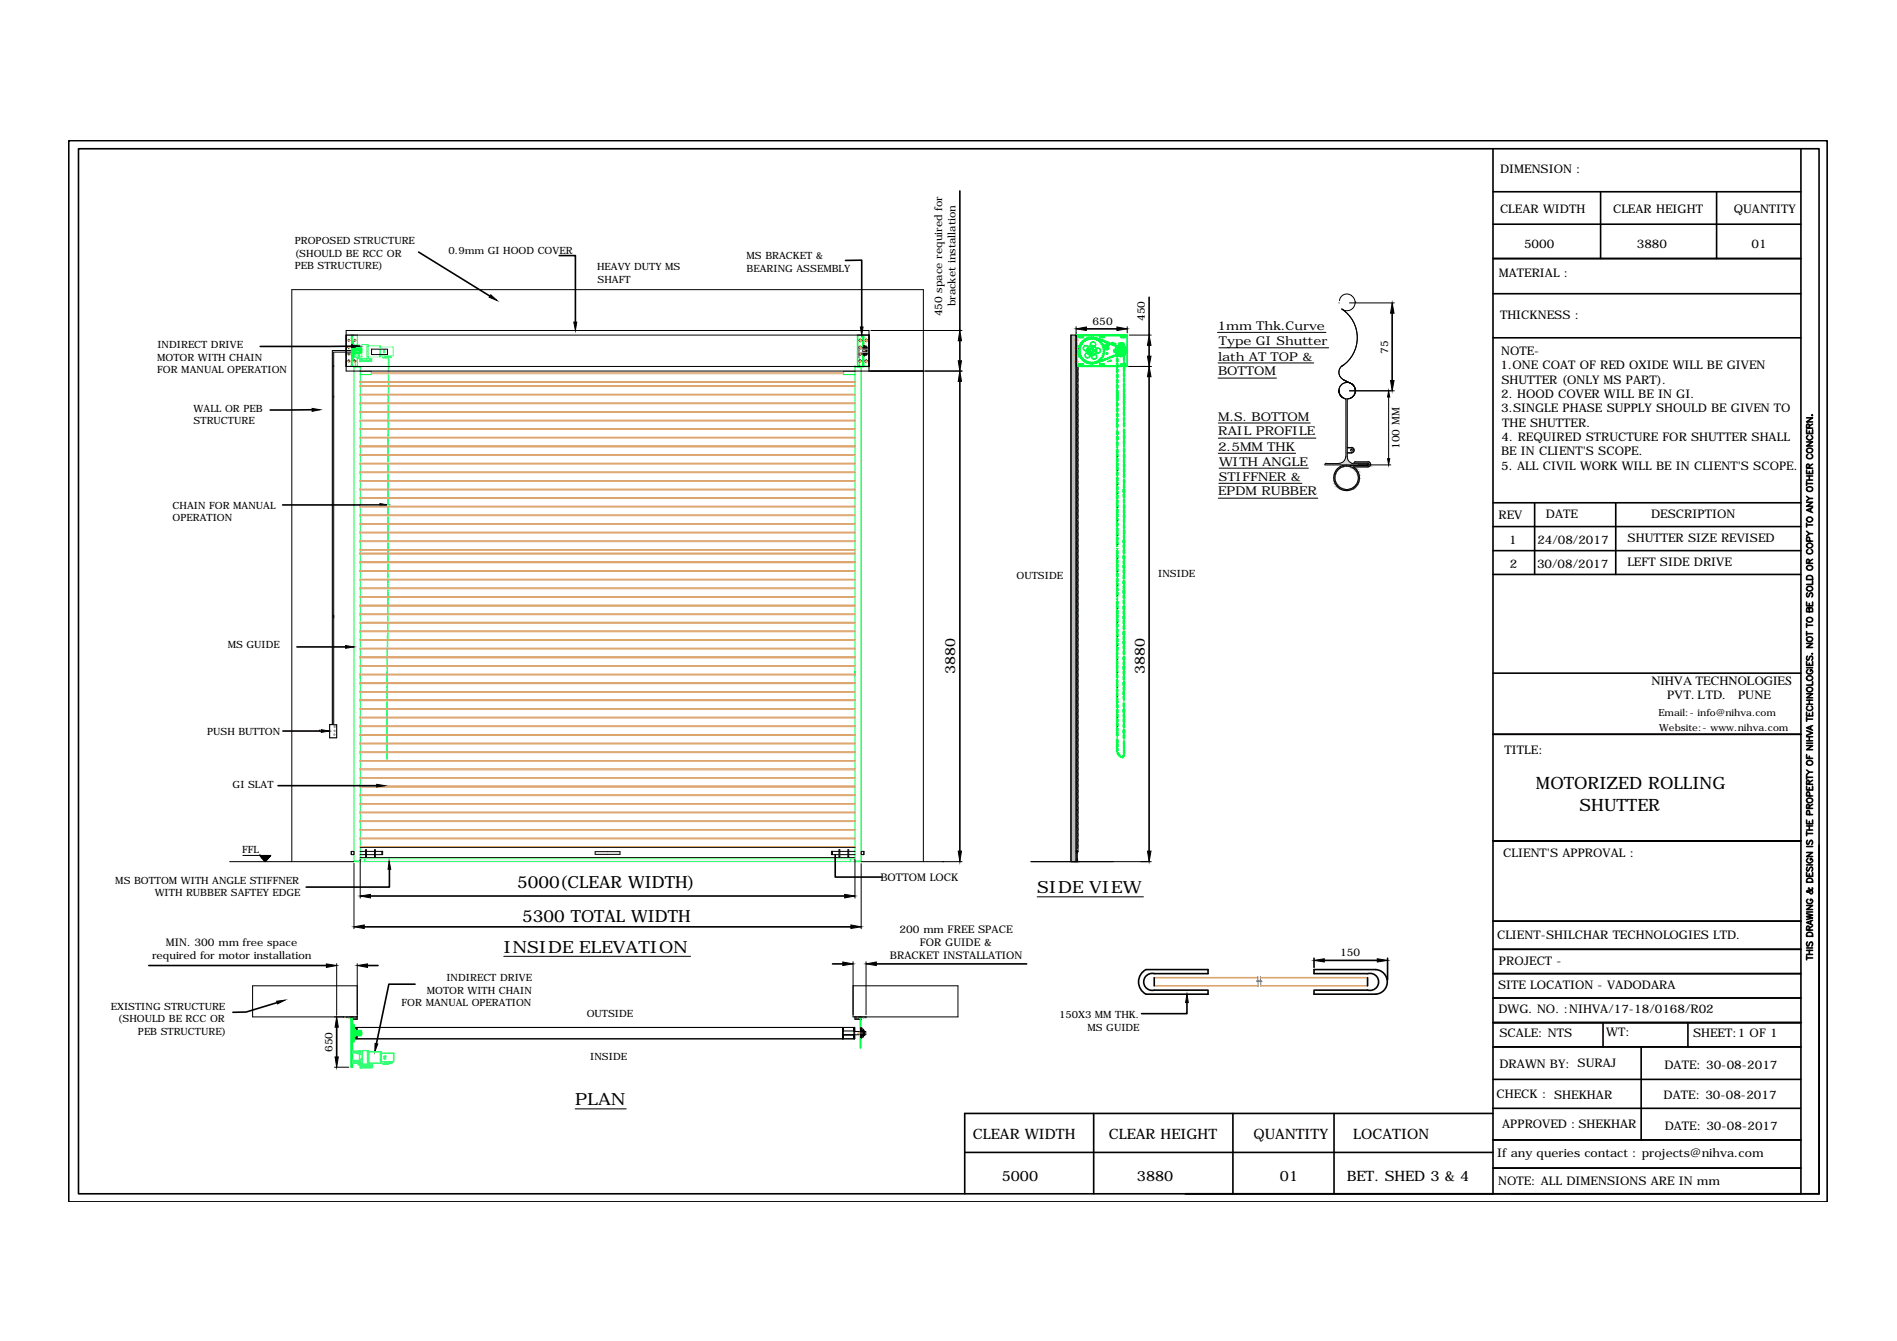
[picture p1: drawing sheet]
<svg xmlns="http://www.w3.org/2000/svg" width="297mm" height="210mm" viewBox="0 0 297 210" stroke-linecap="round" stroke-linejoin="round" font-family="sans-serif">
<defs><g id="words">
<g font-size="2.7">
<text x="240.5" y="123.5">MOTORIZED ROLLING</text>
<text x="247.3" y="126.9">SHUTTER</text>
</g>
<g font-size="2.6">
<text x="81" y="139">5000(CLEAR WIDTH)</text>
<text x="162.4" y="139.8">SIDE VIEW</text>
<text x="78.9" y="149.1">INSIDE ELEVATION</text>
<text x="81.8" y="144.4">5300 TOTAL WIDTH</text>
<text x="90.1" y="173">PLAN</text>
</g>
<g font-size="2.2">
<text x="149.6" y="105.5" transform="rotate(-90 149.6 105.5)">3880</text>
<text x="179.3" y="105.5" transform="rotate(-90 179.3 105.5)">3880</text>
<text x="152.3" y="178.4">CLEAR WIDTH</text>
<text x="173.6" y="178.4">CLEAR HEIGHT</text>
<text x="196.3" y="178.4">QUANTITY</text>
<text x="211.9" y="178.4">LOCATION</text>
<text x="156.9" y="184.9">5000</text>
<text x="178" y="184.9">3880</text>
<text x="200.4" y="184.9">01</text>
<text x="210.9" y="184.9">BET. SHED 3 &amp; 4</text>
</g>
<g font-size="2">
<text x="258.6" y="107.2">NIHVA TECHNOLOGIES</text>
<text x="261.1" y="109.5">PVT. LTD.</text>
<text x="272.2" y="109.5">PUNE</text>
</g>
<g font-size="1.9">
<text x="234.9" y="27.1">DIMENSION :</text>
<text x="234.9" y="33.4">CLEAR WIDTH</text>
<text x="252.6" y="33.4">CLEAR HEIGHT</text>
<text x="271.5" y="33.4">QUANTITY</text>
<text x="238.6" y="38.8">5000</text>
<text x="256.3" y="38.8">3880</text>
<text x="274.2" y="38.8">01</text>
<text x="234.7" y="43.4">MATERIAL :</text>
<text x="190.6" y="51.6">1mm Thk.Curve</text>
<text x="234.9" y="49.9">THICKNESS :</text>
<text x="190.7" y="56.4">lath AT TOP &amp;</text>
<text x="190.7" y="58.8">BOTTOM</text>
<text x="190.9" y="54">Type GI Shutter</text>
<text x="235" y="57.7">1.ONE COAT OF RED OXIDE WILL BE GIVEN</text>
<text x="235" y="55.5">NOTE-</text>
<text x="190.8" y="65.8">M.S. BOTTOM</text>
<text x="235" y="62.3">2. HOOD COVER WILL BE IN GI.</text>
<text x="235" y="64.6">3.SINGLE PHASE SUPPLY SHOULD BE GIVEN TO</text>
<text x="235.1" y="60">SHUTTER (ONLY MS PART).</text>
<text x="190.8" y="68.2">RAIL PROFILE</text>
<text x="190.8" y="70.5">2.5MM THK</text>
<text x="235" y="71.3">BE IN CLIENT'S SCOPE.</text>
<text x="235.1" y="69">4. REQUIRED STRUCTURE FOR SHUTTER SHALL</text>
<text x="235.2" y="66.8">THE SHUTTER.</text>
<text x="190.8" y="77.6">EPDM RUBBER</text>
<text x="190.9" y="75.2">STIFFNER &amp;</text>
<text x="190.9" y="72.9">WITH ANGLE</text>
<text x="235" y="73.6">5. ALL CIVIL WORK WILL BE IN CLIENT'S SCOPE.</text>
<text x="234.6" y="81.2">REV</text>
<text x="242.1" y="81.1">DATE</text>
<text x="258.5" y="81.2">DESCRIPTION</text>
<text x="236.3" y="85.1">1</text>
<text x="236.4" y="88.9">2</text>
<text x="240.7" y="88.9">30/08/2017</text>
<text x="240.7" y="85.2">24/08/2017</text>
<text x="254.8" y="88.6">LEFT SIDE DRIVE</text>
<text x="254.9" y="84.9">SHUTTER SIZE REVISED</text>
<text x="235.6" y="118.1">TITLE:</text>
<text x="235.4" y="134.1">CLIENT'S APPROVAL :</text>
<text x="234.4" y="147">CLIENT-SHILCHAR TECHNOLOGIES LTD.</text>
<text x="234.6" y="154.8">SITE LOCATION - VADODARA</text>
<text x="234.7" y="151">PROJECT -</text>
<text x="234.6" y="158.6">DWG. NO. :NIHVA/17-18/0168/R02</text>
<text x="234.8" y="162.3">SCALE: NTS</text>
<text x="234.8" y="167.1">DRAWN BY: SURAJ</text>
<text x="251.5" y="162.2">WT:</text>
<text x="260.6" y="167.3">DATE: 30-08-2017</text>
<text x="265.1" y="162.3">SHEET:1 OF 1</text>
<text x="234.3" y="171.9">CHECK : SHEKHAR</text>
<text x="260.5" y="172">DATE: 30-08-2017</text>
<text x="235.2" y="176.6">APPROVED :SHEKHAR</text>
<text x="260.7" y="176.8">DATE: 30-08-2017</text>
<text x="234.5" y="181.1">If any queries contact : projects@nihva.com</text>
<text x="234.6" y="185.5">NOTE: ALL DIMENSIONS ARE IN mm</text>
</g>
<g font-size="1.7">
<text x="149.6" y="48" transform="rotate(-90 149.6 48)">bracket installation</text>
<text x="147.5" y="49.5" transform="rotate(-90 147.5 49.5)">450 space required for</text>
<text x="171.1" y="50.8">650</text>
<text x="179.3" y="50.2" transform="rotate(-90 179.3 50.2)">450</text>
<text x="217.4" y="55.4" transform="rotate(-90 217.4 55.4)">75</text>
<text x="219.1" y="70.3" transform="rotate(-90 219.1 70.3)">100 MM</text>
<text x="137.9" y="137.9">BOTTOM LOCK</text>
<text x="26" y="148">MIN. 300 mm free space</text>
<text x="140.9" y="146.1">200 mm FREE SPACE</text>
<text x="144" y="148.1">FOR GUIDE &amp;</text>
<text x="209.9" y="149.6">150</text>
<text x="23.8" y="150.1">required for motor installation</text>
<text x="139.3" y="150.2">BRACKET INSTALLATION</text>
<text x="52" y="164.7" transform="rotate(-90 52 164.7)">650</text>
</g>
<g font-size="1.6">
<text x="46.2" y="38.2">PROPOSED STRUCTURE</text>
<text x="46.2" y="40.2">(SHOULD BE RCC OR</text>
<text x="70.2" y="39.8">0.9mm GI HOOD COVER</text>
<text x="116.9" y="40.5">MS BRACKET &amp;</text>
<text x="46.2" y="42.2">PEB STRUCTURE)</text>
<text x="93.5" y="42.3">HEAVY DUTY MS</text>
<text x="93.6" y="44.2">SHAFT</text>
<text x="116.9" y="42.5">BEARING ASSEMBLY</text>
<text x="24.6" y="56.5">MOTOR WITH CHAIN</text>
<text x="24.6" y="58.4">FOR MANUAL OPERATION</text>
<text x="24.7" y="54.5">INDIRECT DRIVE</text>
<text x="30.3" y="64.5">WALL OR PEB</text>
<text x="30.3" y="66.4">STRUCTURE</text>
<text x="27" y="79.7">CHAIN FOR MANUAL</text>
<text x="27" y="81.6">OPERATION</text>
<text x="159.2" y="90.6">OUTSIDE</text>
<text x="181.4" y="90.4">INSIDE</text>
<text x="35.7" y="101.4">MS GUIDE</text>
<text x="32.4" y="115.1">PUSH BUTTON</text>
<text x="36.4" y="123.4">GI SLAT</text>
<text x="37.9" y="133.6">FFL</text>
<text x="18" y="138.3">MS BOTTOM WITH ANGLE STIFFNER</text>
<text x="24.2" y="140.3">WITH RUBBER SAFTEY EDGE</text>
<text x="66.8" y="155.5">MOTOR WITH CHAIN</text>
<text x="69.9" y="153.6">INDIRECT DRIVE</text>
<text x="17.4" y="158">EXISTING STRUCTURE</text>
<text x="18.5" y="160">(SHOULD BE RCC OR</text>
<text x="62.9" y="157.5">FOR MANUAL OPERATION</text>
<text x="91.9" y="159.1">OUTSIDE</text>
<text x="165.8" y="159.4">150X3 MM THK.</text>
<text x="170.3" y="161.3">MS GUIDE</text>
<text x="21.6" y="162">PEB STRUCTURE)</text>
<text x="92.4" y="165.9">INSIDE</text>
</g>
<g font-size="1.5">
<text x="259.7" y="112.1">Email:- info@nihva.com</text>
<text x="259.8" y="114.4">Website:- www.nihva.com</text>
</g>
</g></defs>
<!-- layer: Guides -->
<path d="M168.5 57.2v77.7M168.8 57.4v75.9" fill="none" stroke="#000" stroke-width=".16"/>
<!-- layer: strips -->
<g fill="none" stroke="#000" stroke-width=".16">
<path d="M168.6 57.3l.2 .4-.2 .4 .2 .5-.2 .4M168.6 59l.2 .5-.2 .4M168.6 68.9l.2 .4-.2 .5 .2 .4-.2 .5 .2 .4-.2 .4 .2 .5-.2 .4 .2 .5-.2 .4 .2 .3v.3l-.2 .3 .2 .5-.2 .4M168.6 75.1l.2 .4-.2 .5 .2 .4-.2 .5 .2 .4-.2 .5 .2 .2v.4l-.2 .3 .2 .4-.2 .4M168.6 79.5l.2 .4-.2 .5 .2 .3v.3l-.2 .3M168.6 66.2l.2 .5-.2 .4 .2 .5-.2 .4 .2 .3v.3l-.2 .3M168.6 60l.2 .5-.2 .4 .2 .5-.2 .4 .2 .5-.2 .4 .2 .4-.2 .5 .2 .4-.2 .5 .2 .4-.2 .5 .2 .2v.4l-.2 .3M168.6 85l.2 .4-.2 .5M168.6 82.3l.2 .4-.2 .4 .2 .5-.2 .5 .2 .5-.2 .4M168.6 81.4l.2 .5-.2 .4M168.6 98.7l.2 .5-.2 .4 .2 .5-.2 .5 .2 .4-.2 .5 .2 .5-.2 .4 .2 .5-.2 .4 .2 .5-.2 .5 .2 .5-.2 .4 .2 .5-.2 .5 .2 .4-.2 .5 .2 .4-.2 .5 .2 .5-.2 .4M168.6 85.8l.2 .4-.2 .5 .2 .4-.2 .5"/>
<path d="M168.6 87.6l.2 .5-.2 .4M168.6 88.5l.2 .5-.2 .4 .2 .5-.2 .4 .2 .5-.2 .5 .2 .5-.2 .4 .2 .5-.2 .5 .2 .4-.2 .5 .2 .5-.2 .4 .2 .5-.2 .4 .2 .5-.2 .5 .2 .4-.2 .5 .2 .5-.2 .5M168.6 118.1l.2 .4-.2 .5 .2 .2v.4l-.2 .2M168.6 119.8l.2 .5-.2 .4 .2 .5-.2 .4 .2 .5-.2 .4 .2 .5-.2 .4 .2 .4-.2 .5 .2 .3v.3l-.2 .3 .2 .4-.2 .5M168.6 108.9l.2 .5-.2 .5 .2 .4-.2 .4 .2 .5-.2 .5 .2 .5-.2 .4 .2 .5-.2 .5 .2 .4-.2 .5 .2 .4-.2 .5 .2 .4-.2 .4 .2 .5-.2 .5 .2 .5-.2 .4M168.6 130.2l.2 .5-.2 .4 .2 .5-.2 .4 .2 .3v.3l-.2 .3M168.6 126.7l.2 .4-.2 .4 .2 .5-.2 .4 .2 .5-.2 .4 .2 .3v.3l-.2 .3M168.6 126.1l.2 .4-.2 .5"/>
</g>
<!-- layer: 0 -->
<g fill="none" stroke="#000" stroke-width=".16">
<path d="M52.3 57.4h.1M54.2 57.4h81.9M54.2 52.5h81.9M54.2 51.7h81.9v6.4h-81.9zM55.1 54.7h.5M55.1 54.9h-3.1v58.5h-.4v2.1h1.1v-2h-.4v-58.4h2.8M58.2 54.7h2.5v.8h-2.5zM133.9 57.4h.1M136.4 51.7h14.2M136.4 58.1h14.2M167.7 52.5h.8v82.4h-.8zM167.7 52.5v82.4"/>
<path d="M168.5 51.1v1M168.5 52.5v82.4M176.5 51.1v1M176.7 57.4h3.6M176.8 52.5h3.5M190.6 52h17M190.7 56.8h15M190.7 59.2h9.2M190.9 54.4h17.1M209.6 47.4h.1M209.7 47.1a1.27 1.27 0 0 1 2-.8 1.27 1.27 0 0 1 0 2.1 1.29 1.29 0 0 1-1.6 0M210.1 48.4a5.4 5.4 0 0 1 0 8.9"/>
<path d="M210.2 57.2a1.29 1.29 0 0 0 .2 2.2M210.3 57.1a1.29 1.29 0 0 0-.7 1.2 1.29 1.29 0 0 0 .8 1.1M210.4 59.5l1.2 .6M211.3 47.4h7M212.3 47.4h.1M52.3 62.1h.1M174.9 71.6h.1M174.9 73.7h.1M174.9 76h.1M174.9 77.4h.1M174.9 79.5h.1M174.9 73v.1"/>
<path d="M190.8 66.2h14.4M190.8 68.6h15.3M190.8 71h12.1M190.8 78h15.5M190.9 75.6h12.9M190.9 73.3h14M207.5 72.8h10.3M207.7 72.6h2M207.7 72.5l-.2 .1-.1 .1M209.7 61.2h.1M210.2 62.2a1.29 1.29 0 0 1 .1-2.2 1.29 1.29 0 0 1 1.9 1.2 1.29 1.29 0 0 0-1.9-1.2 1.29 1.29 0 0 0 0 2.3M210.6 62.4l.1 .1"/>
<path d="M210.7 71.5a1.04 1.04 0 0 1-1 1M210.7 62.6v8.9M211 71.5a1.04 1.04 0 0 0 .7 1M211 70.1h.6a.36 .36 0 0 1 .4 .4 .36 .36 0 0 1-.4 .3M211 62.4v9.1M211 70.1h.6M211 70.9h.6M211.3 61.2h7M211.6 70a.44 .44 0 0 1 .5 .5 .44 .44 0 0 1-.5 .4h-.6M211.6 60.1a1.29 1.29 0 0 1 0 2.2 1.29 1.29 0 0 1-2-1.1M211.7 72.6h2.2M212.1 72.5h2.1l.1 .2-.1 .1"/>
<path d="M212.3 72.3l-.3 .2M212.3 61.1h.1M212.3 72.3h1.9M213.9 72.5l.2 .2M214.2 72.3a.4 .4 0 0 1 .4 .4 .4 .4 0 0 1-.4 .4h-2.3M214.2 72.9l-2.8-.1a2.01 2.01 0 0 0-2.5 2.3 2.01 2.01 0 0 0 3.1 1.3 2.01 2.01 0 0 0-.1-3.3M217.4 62.1v9.7M52.3 96.4h.1M174.9 81.7h.1M174.9 83.9h.1M174.9 85.3h.1M174.9 87.5h.1"/>
<path d="M174.9 89.6h.1M174.9 91.8h.1M174.9 93.3h.1M174.9 95.4h.1M174.9 97.5h.1M174.9 99.7h.1M174.9 80.9v.1M174.9 88.9h.1M174.9 96.8h.1M50 114.4h.1M174.9 110.4h.1M174.9 112.4h.1"/>
<path d="M174.9 113.8h.1M174.9 101.2h.1M174.9 103.3h.1M174.9 105.4h.1M174.9 107.7h.1M174.9 109.1h.1M174.9 104.7h.1M36 134.9h19.4M38 133.9h4.4M40.7 133.9h.1M40.7 133.9l.8 1M40.8 133.9h-.1"/>
<path d="M40.8 134l.1-.1-.1 .1M40.8 134.1l.1-.2v.2M40.9 134.1l.1-.2-.1 .2M40.9 133.9v.2M41 133.9l-.1 .3zM41 134.2v-.3v.3M41 134.3l.1-.4-.1 .4M41 134.3l.2-.4-.2 .4M41 133.9v.3M41.1 133.9l-.1 .3zM41.1 134.3l.1-.4-.1 .4M41.1 133.9l-.1 .4z"/>
<path d="M41.1 134.4l.2-.5-.2 .5M41.2 133.9l-.1 .4M41.2 134.4l.1-.5-.1 .5M41.2 133.9l-.1 .5zM41.2 134.5l.2-.6-.2 .6M41.2 134.6l.3-.7-.2 .7 .2-.7-.2 .7M41.3 133.9l-.1 .6M41.4 134.7l.2-.8-.2 .8M41.4 133.9l-.2 .6M41.5 134.8l.3-.9-.3 .9M41.5 133.9l-.2 .8M41.6 134.8l.2-.9-.2 .9"/>
<path d="M41.6 134.7l.2-.8-.2 .8M41.7 133.9l-.3 .8M41.7 133.9l-.2 .9zM41.7 134.6l.2-.7-.3 .8M41.8 134.6l.2-.7-.2 .7M41.8 133.9l-.3 1M41.8 134.5l.2-.6-.2 .6M41.9 134.5l.1-.6-.1 .6M41.9 134.5l.2-.6-.2 .6M41.9 133.9l-.1 .7M42.1 133.9l-.2 .5M42.1 134.2l.1-.3-.2 .5"/>
<path d="M42.1 134.2l.1-.3-.1 .3M42.2 133.9l-.1 .3M42.2 134.2v-.3v.3M42.2 134.1l.1-.2-.1 .2M42.3 134.1v-.2v.2M42.3 134v-.1v.1M42.3 133.9v.1M42.4 133.9l-.1 .1M42.4 133.9l-.9 1M45.7 134.9v-89.6h98.9v89.6M55 133.3h.4v.5h-.4zM55 133.3v.5"/>
<path d="M55.4 135.1v10.3M56.4 134.5v6.1M56.4 134.2h77.5M56.4 133.3h.8M56.4 133.8h.8M56.4 132.6h77.5M57.2 133h.2v1.1h-.2zM57.4 133.3h1.2M57.4 133.8h1.2M58.6 133h.2v1.1h-.2zM58.8 133.3h1.1v.5h-1.1M59.8 133.3v.5"/>
<path d="M93.2 133.3h3.9v.4h-3.9zM130.4 133.3v.5M131.4 133.3h-1.2v.5h1.2M131.4 133h.1v1.1h-.1zM131.5 133.3h1.3M131.5 133.8h1.3M132.8 133h.1v1.1h-.1zM132.9 133.3h1M132.9 133.8h1M133.9 134.5v6.1M134.8 133.3h.5v.5h-.5zM134.8 134.9h15.8"/>
<path d="M134.8 135.2v10.2M135.3 133.3v.5M161.4 134.9h18.9M168.5 133.4l.1-.2h.1l.1 .2-.2 .2M168.5 133.4h.1M168.6 133.4v-.2h.1l-.1 .3M168.6 133.6v1.3M168.6 134.8l-.3 .1M168.7 133.6v1.3M168.7 134.5v.3l.4 .1M52.7 150.8v8M55.9 154.3h-16.3v4.9h16.3"/>
<path d="M55.9 150.8v8.8h-.9v-.4M55.9 159.2h-.8v.3h.8M78.9 149.7h29.2M133.6 150.5v8.7h16.4v-4.9h-16.4M133.9 159.2v.4h.9v-.4M133.9 159.2h.8v.3h-.8M135.6 150.5v8.3M162.4 140.4h16.6M52.4 167h2.2M55.7 160.8h78.1v1.8h-78.1zM55.9 160.8v.5M55.9 162.1v.5"/>
<path d="M90.1 173.6h8M131.9 160.9v1.7M131.9 161l.2-.1-.2 .1M131.9 161.2l.2-.2-.2 .2M131.9 162h.1M131.9 162v.1M131.9 162.4l.2-.1-.2 .1M131.9 162.6l.2-.1-.2 .1M131.9 161l.2-.2v1.8M132 162l-.1 .1 .2-.1M132 160.8l-.1 .1M132.1 161.2l-.2 .1"/>
<path d="M132.1 162.1l-.2 .1M132.1 160.9l-.2 .1M132.1 161l-.2 .1M132.1 161.1l-.2 .1M132.1 161.1l-.2 .2M132.1 161.3l-.2 .2h.2M132.1 162.2l-.2 .1M132.1 162.3l-.2 .1M132.1 162.3l-.2 .2M132.1 162.4l-.2 .2M132.1 162.5l-.1 .1M132.1 162.6h-.1"/>
<path d="M133.7 160.9l.1-.1-.1 .2M133.7 161l.1-.1-.1 .1M133.7 161.2l.1-.1-.1 .1M133.7 162.1l.1-.1-.1 .1M133.7 162.5l.1-.2-.1 .2M133.7 162.1l.1-.1h-1.7l-.2 .2M133.7 160.8v1.8l.1-.1M133.7 161.5h1.9v.5h-3.7M133.7 160.8h.1M133.7 162v.1M133.8 161.4h-1.7l-.1 .1M133.8 161.3l-.1 .1"/>
<path d="M133.8 161.4h.1M133.8 162.2l-.1 .1M133.8 162.6h-.1M133.8 162.6h.1M133.8 160.9l-.1 .1M133.8 161l-.1 .1M133.8 161l-.1 .2M133.8 161.1l-.1 .2M133.8 161.2l-.1 .1M133.8 161.3v.1M133.8 162.1l-.1 .1M133.8 162.2l-.1 .2"/>
<path d="M133.8 162.3l-.1 .1M133.8 162.4l-.1 .2"/>
<circle cx="210.9" cy="74.8" r="1.84"/>
<circle cx="211.6" cy="70.5" r=".15"/>
</g>
<!-- layer: labeling -->
<g fill="none" stroke="#0f0" stroke-width=".16">
<path d="M174.9 56.2v-.1l.1 .1-.1 .4zM174.9 55.4v-.1l.1 .1-.1 .4zM174.9 58.7v-.1l.1 .1-.1 .4zM174.9 59.5v-.1l.1 .1-.1 .4zM174.9 54.9a.57 .57 0 0 1 .7-.6 .57 .57 0 0 1 .4 .8M174.9 57.7l.2 .1v.4l-.2 .1M174.9 56.9l.1 .1-.1 .5v-.1zM174.9 55.2l.2 .1v.5h-.2M174.9 56l.2 .2v.4l-.2 .1M174.9 56.9l.2 .1v.4l-.2 .1M174.9 58.5l.2 .1v.5h-.2M174.9 59.4l.2 .1v.4l-.2 .1"/>
<path d="M174.9 57.7l.1 .1-.1 .5v-.5M174.9 55.2l-.1 .1v.5h.1M174.9 56l-.1 .2v.4l.1 .1M174.9 56.9l-.1 .1v.4l.1 .1M174.9 57.7l-.1 .1v.4l.1 .1M174.9 58.5l-.1 .1v.5h.1M174.9 59.4l-.1 .1v.4l.1 .1M174.9 54.9v.3M174.9 55.8v.2M174.9 56.7v.2M174.9 57.5v.2M174.9 58.3v.2"/>
<path d="M174.9 59.1v.3M174.9 60v.2M175.9 55.2l.1-.2 .1 .2v.3l-.1 .2M175.9 55.2l.1-.1 .1 .1v.3l-.1 .1-.1-.1M175.9 56.8l.1-.1 .1 .1v.4l-.1 .1-.1-.1M175.9 55.2v.3M175.9 56.8v.4M175.9 58.5v.3M175.9 57.2l.1 .1M175.9 55.5l.1 .2M175.9 58.8l.1 .2M176 55.9l.1 .1v.4l-.1 .1"/>
<path d="M176 56.7l.1 .1v.4l-.1 .1M176 57.5l.1 .1v.4l-.1 .1M176 58.3l.1 .2v.3l-.1 .2M176 59.2l.1 .1v.4l-.1 .1M176 60l.1 .1v.4l-.1 .1M176 55.9l.1 .4-.1 .1-.1-.1M176 57.5l.1 .5-.1 .1-.1-.1M176 59.2l.1 .4-.1 .1-.1-.1M176 55.9l-.1 .1 .1 .5M176 57.5l-.1 .1 .1 .5M176 59.2l-.1 .1 .1 .5M176 56.7l-.1 .1"/>
<path d="M176 55.7v.2M176 56.5v.2M176 57.3v.2M176 58.1v.2M176 59v.2M176 59.8v.2M176 58.3l-.1 .2M176 58.4l-.1 .1M176 60l-.1 .1M176.1 58.5v.3l-.1 .1-.1-.1M174.8 68.4l.1-.1 .2 .1v.4l-.2 .1-.1-.1zM174.8 69.3l.1-.2 .2 .2v.3l-.2 .2-.1-.2z"/>
<path d="M174.8 72.5l.1-.1 .2 .1v.4l-.2 .1-.1-.1zM174.8 61.6h.1M174.8 62.4l.1 .1M174.8 61.5l.1-.2 .2 .2M174.8 70l.1 .1M174.8 77.9l.1 .1M174.9 63.5v-.5l.1 .1-.1 .5M174.9 64v-.1l.1 .1-.1 .4zM174.9 65.2v-.5l.1 .5M174.9 67.6v-.1l.1 .1-.1 .4zM174.9 68.4v-.1l.1 .1-.1 .5zM174.9 69.6v-.4l.1 .4"/>
<path d="M174.9 70.4h.1l-.1 .5zM174.9 72.5h.1l-.1 .5zM174.9 73.6v-.4l.1 .4M174.9 74h.1l-.1 .4zM174.9 78v-.4l.1 .4M174.9 79.8v-.1l.1 .1-.1 .4zM174.9 79v.4M174.9 61.5v.1l.1-.1M174.9 62.4h.1M174.9 61.5v-.1l.1 .1M174.9 62.3v-.1l.1 .1M174.9 70v.1l.1-.1"/>
<path d="M174.9 77.9v.1l.1-.1M174.9 60.2l.2 .1v.4l-.2 .1M174.9 61l.2 .1v.7l-.2 .2M174.9 61.8l.2 .1v.8l-.2 .1M174.9 63l.2 .1v.4l-.2 .1M174.9 63.8l.2 .1v.4l-.2 .1M174.9 64.6l.2 .2v.4l-.2 .1M174.9 65.5l.2 .1v.4l-.2 .1M174.9 66.3l.2 .1v.4l-.2 .1M174.9 67.4l.2 .1v.5l-.2 .1M174.9 70.3l.2 .1v.4l-.2 .1M174.9 71l.2 .1v.4l-.2 .1"/>
<path d="M174.9 71.8h.2v.5h-.2M174.9 73.1l.2 .1v.4l-.2 .1M174.9 73.9l.2 .1v.4l-.2 .1M174.9 74.7l.2 .1v.4l-.3 .3v.4l.1 .1M174.9 74.7l-.1 .1v.4l.3 .3v.4l-.2 .1M174.9 76.1l.2 .1v.4l-.3 .3v.4l.1 .1M174.9 76.1l-.1 .1v.4l.3 .3v.4l-.2 .1M174.9 77.5l.2 .1v.4M174.9 78.2l.2 .1v.4l-.2 .2M174.9 78.9l.2 .1v.4l-.2 .1M174.9 79.7l.2 .1v.4l-.2 .1M174.9 60.2l.1 .1-.1 .5v-.1z"/>
<path d="M174.9 61l.1 .1-.1 .8v-.1zM174.9 61.9l.1 .1-.1 .8v-.1zM174.9 65.5l.1 .1-.1 .5v-.1zM174.9 71l.1 .1-.1 .5v-.1zM174.9 71.8h.1l-.1 .5v-.1zM174.9 74.7l.1 .1-.1 .5v-.1zM174.9 75.4v.1v.4l.1-.4M174.9 76.2h.1l-.1 .5v-.1zM174.9 76.8v.1v.5l.1-.5M174.9 78.3l.1 .1-.1 .4v-.1zM174.9 79h.1l-.1 .5M174.9 60.2l-.1 .1v.4l.1 .1"/>
<path d="M174.9 61l-.1 .1v.7l.1 .2M174.9 61.8l-.1 .1v.8l.1 .1M174.9 63l-.1 .1v.4l.1 .1M174.9 63.8l-.1 .1v.4l.1 .1M174.9 64.6l-.1 .2v.4l.1 .1M174.9 65.5l-.1 .1v.4l.1 .1M174.9 66.3l-.1 .1v.4l.1 .1M174.9 67.4l-.1 .1v.5l.1 .1M174.9 70.3l-.1 .1v.4l.1 .1M174.9 71l-.1 .1v.4l.1 .1M174.9 71.8h-.1v.5h.1M174.9 73.1l-.1 .1v.4l.1 .1"/>
<path d="M174.9 73.9l-.1 .1v.4l.1 .1M174.9 77.5l-.1 .1v.4M174.9 78.2l-.1 .1v.4l.1 .2M174.9 78.9l-.1 .1v.4l.1 .1M174.9 79.7l-.1 .1v.4l.1 .1M174.9 66.3v.1v.5M174.9 60.8v.2M174.9 61.6v.2M174.9 62v.2M174.9 62.5v.2M174.9 62.8v.2M174.9 63.6v.2"/>
<path d="M174.9 64.4v.2M174.9 65.3v.2M174.9 66.1v.2M174.9 66.9v.5M174.9 68.1v.2M174.9 69.8v.2M174.9 70.1v.2M174.9 70.9v.1M174.9 71.6v.2M174.9 72.3v.1M174.9 73.1h.1M174.9 73.7v.2"/>
<path d="M174.9 74.5v.2M174.9 76v.1M174.9 77.4v.1M174.9 78v.2M174.9 78.9h.1M174.9 79.5v.2M174.9 62.2l.2 .1M174.9 62.2l-.1 .1M175 66.4v.4M175.1 61.6h-.2M175.1 62.4l-.2 .1M175.1 70l-.2 .1"/>
<path d="M175.1 77.9l-.2 .1M175.9 68.2l.1-.1 .1 .1v.4l-.1 .1M175.9 69l.1-.1 .1 .1v.4l-.1 .2M175.9 60.1l.1-.1 .1 .1v.4M175.9 60.9h.2v.7l-.2 .2M175.9 63.8l.1-.1 .1 .1v.3l-.1 .1-.1-.1M175.9 65.4l.1-.1 .1 .1v.4l-.1 .1-.1-.1M175.9 66.2h.2v.4l-.1 .1-.1-.1M175.9 67.3h.2v.5l-.1 .1-.1-.1M175.9 69h.1h.1v.4l-.1 .1-.1-.1M175.9 70.3l.1-.1 .1 .1-.1 .5M175.9 71.2l.1-.1 .1 .1v.4l-.1 .1-.1-.1"/>
<path d="M175.9 72l.1-.1 .1 .1v.3l-.1 .1-.1-.1M175.9 72.7l.1-.1 .1 .1v.4l-.1 .1-.1-.1M175.9 73.4h.1h.1l-.1 .5M175.9 74.3l.1-.1 .1 .1v.3l-.1 .1-.1-.1M175.9 75.2l.1-.1 .1 .1-.1 .4M175.9 76.6l.1-.1 .1 .1-.1 .5zM175.9 77.8l.1-.5 .1 .5M175.9 78.2l.1-.1 .1 .1v.4l-.1 .1-.1-.1M175.9 79.1l.1-.1 .1 .1v.4l-.1 .1-.1-.1M175.9 79.9l.1-.1 .1 .1v.4h-.1h-.1M175.9 60.1v.4M175.9 60.9l.1 .8"/>
<path d="M175.9 61.8v.7M175.9 62.6v.7M175.9 63.8v.3M175.9 65.4v.4M175.9 66.2l.1 .5M175.9 67.3v.5M175.9 68.2v.4M175.9 69v.4M175.9 71.2v.4M175.9 72.7v.4M175.9 74.3v.3M175.9 79.1l.1 .5"/>
<path d="M175.9 79.9v.4M175.9 60.5l.1 .1M175.9 61.7l.1 .1M175.9 62.6h.2M175.9 62.5l.1 .1M175.9 63.3l.1 .1M175.9 68.6l.1 .1M175.9 67.8l.1 .1M175.9 69.4l.1 .2M175.9 64.1l.1 .2M175.9 64.9l.1 .2M175.9 65.8l.1 .1"/>
<path d="M175.9 69.9l.1 .1M175.9 72.3l.1 .2M175.9 71.6l.1 .1M175.9 73.1l.1 .1M175.9 74.6l.1 .2M175.9 78.6l.1 .1M176 60.8l.1 .1v.4l-.1 .1M176 61.6l.1 .2v.7l-.1 .1M176 62.5l.1 .1v.7l-.1 .1M176 63.6l.1 .2v.3l-.1 .2M176 64.5l.1 .1v.4l-.1 .1M176 65.3l.1 .1v.4l-.1 .1"/>
<path d="M176 66.1l.1 .1v.4l-.1 .1M176 67.2l.1 .1v.5l-.1 .1M176 70.2l.1 .1v.4l-.1 .1M176 71.1l.1 .1v.4l-.1 .1M176 71.8l.1 .1v.4l-.1 .2M176 72.6l.1 .1v.4l-.1 .1M176 73.3l.1 .1v.4l-.1 .1M176 74.1l.1 .2v.3l-.1 .2M176 75.1h.1v.5h-.1M176 75.8l.1 .1v.4l-.1 .1M176 76.5l.1 .1v.4l-.1 .1M176 77.3l.1 .1v.4l-.1 .1"/>
<path d="M176 78.1l.1 .1v.4l-.1 .1M176 79l.1 .1v.4l-.1 .1M176 79.8l.1 .1v.4l-.1 .1M176 61.7l.1 .8M176 62.8l.1 .1-.1 .5M176 64.5l.1 .1-.1 .4M176 68.1l.1 .5-.1 .1-.1-.1M176 75.8l.1 .5-.1 .1-.1-.1M176 64.5l-.1 .5M176 70.2l-.1 .1 .1 .5M176 71.8l-.1 .5M176 73.3l-.1 .1 .1 .5"/>
<path d="M176 75.1h-.1l.1 .5M176 75.8l-.1 .1 .1 .5M176 78.1l-.1 .5M176 60.6v.2M176 61.4v.2M176 61.8v.2M176 62.3v.2M176 62.6v.2M176 63.4v.2M176 64.3v.2M176 65.1v.2M176 65.9v.2"/>
<path d="M176 66.7v.5M176 67.9v.2M176 68.7h.1M176 69.6v.2M176 70v.2M176 70.8v.3M176 71.7v.1M176 72.5v.1M176 73.2v.1M176 73.9v.2M176 74.8v.3M176 75.7v.1"/>
<path d="M176 76.4v.1M176 77.1v.2M176 77.9v.2M176 78.7v.3M176 79.6v.2M176 60.8l-.1 .1M176 62.2l-.1-.1 .1 .2M176 61.6l-.1 .2M176 62.5l-.1 .1M176 62l.1 .1M176 62l-.1 .1 .1-.1 .1 .1M176 62.8l.1 .1"/>
<path d="M176 62.8l-.1 .1M176 67.2l-.1 .1M176 68.1l-.1 .1M176 69.8l.1 .1-.1 .1M176 69.8l.1 .1M176 69.8l-.1 .1M176 63.6l-.1 .2M176 65.3l-.1 .1M176 66.1l-.1 .1M176 71.1l-.1 .1M176 72.6l-.1 .1M176 74.1l-.1 .2"/>
<path d="M176 77.3l-.1 .1v.4l.1 .1M176 76.5l-.1 .1v.4l.1 .1M176 79l-.1 .1M176 79.8l-.1 .1M176.1 61.3h-.2l.1 .1M176.1 62.1l-.1 .2M176.1 61.7l-.1 .1M174.8 85.9h.1M174.8 93.7l.1 .2M174.9 80.5v-.1l.1 .1-.1 .4zM174.9 81.9v-.1l.1 .1-.1 .5zM174.9 82.7v-.1l.1 .1-.1 .5z"/>
<path d="M174.9 84.8h.1l-.1 .5zM174.9 86.7v-.5l.1 .1-.1 .4M174.9 87.7h.1l-.1 .4zM174.9 88.4v-.1l.1 .1-.1 .5zM174.9 91.3v-.1l.1 .1-.1 .5zM174.9 93.1v-.4l.1 .1-.1 .4M174.9 94.6v-.5l.1 .1-.1 .5M174.9 94.9v-.1l.1 .1-.1 .4zM174.9 95.6h.1l-.1 .5zM174.9 96.3v-.1l.1 .1-.1 .5zM174.9 98.9v-.4l.1 .1-.1 .4M174.9 99.2v-.1l.1 .1-.1 .5z"/>
<path d="M174.9 85.6v-.1l.1 .1M174.9 85.8v.1l.1-.1M174.9 93.5v-.1l.1 .1M174.9 93.7v.1l.1-.1M174.9 80.3l.2 .1v.5h-.2M174.9 81l.2 .2v.3l-.2 .2M174.9 81.8l.2 .1v.4l-.2 .1M174.9 82.6l.2 .1v.4l-.3 .3v.4l.1 .1M174.9 82.6l-.1 .1v.4l.3 .3v.4l-.2 .1M174.9 84l.2 .2v.3l-.3 .3v.4l.1 .1M174.9 84l-.1 .2v.3l.3 .3v.4l-.2 .1M174.9 86.1l.2 .1v.5l-.2 .1"/>
<path d="M174.9 86.8l.2 .1v.4l-.2 .2M174.9 87.6l.2 .1v.4l-.2 .1M174.9 88.3h.2v.5l-.2 .1M174.9 88.9l.2 .2v.4l-.2 .1M174.9 89.7l.2 .1v.4l-.2 .1M174.9 90.5l.2 .1v.4l-.3 .3v.4l.1 .1M174.9 90.5l-.1 .1v.4l.3 .3v.4l-.2 .1M174.9 91.9l.2 .2v.4l-.3 .3v.3l.1 .2M174.9 91.9l-.1 .2v.4l.3 .3v.3l-.2 .2M174.9 94.1h.2v.5l-.2 .1M174.9 94.7l.2 .1v.5l-.2 .1M174.9 95.5l.2 .1v.4l-.2 .1"/>
<path d="M174.9 96.2l.2 .1v.4l-.2 .1M174.9 96.9l.2 .1v.4l-.2 .1M174.9 97.6l.2 .1v.4l-.2 .1M174.9 98.4l.2 .2v.3l-.3 .3v.5h.1M174.9 98.4l-.1 .2v.3l.3 .3v.5h-.2M174.9 99.9l.2 .1v.4l-.3 .3v.3l.1 .2M174.9 99.9l-.1 .1v.4l.3 .3v.3l-.2 .2M174.9 83.3v.1v.5l.1-.5M174.9 84.1v.1v.4l.1-.4M174.9 86.9l.1 .1-.1 .4v-.1zM174.9 89.7l.1 .1-.1 .5v-.1zM174.9 90.6v.5l.1-.5"/>
<path d="M174.9 92v.1v.4l.1-.4M174.9 96.9v.1v.5l.1-.5M174.9 97.7h.1l-.1 .5v-.1zM174.9 80.3l-.1 .1v.5h.1M174.9 81l-.1 .2v.3l.1 .2M174.9 81.8l-.1 .1v.4l.1 .1M174.9 86.1l-.1 .1v.5l.1 .1M174.9 86.8l-.1 .1v.4l.1 .2M174.9 87.6l-.1 .1v.4l.1 .1M174.9 88.3h-.1v.5l.1 .1M174.9 88.9l-.1 .2v.4l.1 .1M174.9 89.7l-.1 .1v.4l.1 .1"/>
<path d="M174.9 94.1h-.1v.5l.1 .1M174.9 94.7l-.1 .1v.5l.1 .1M174.9 95.5l-.1 .1v.4l.1 .1M174.9 96.2l-.1 .1v.4l.1 .1M174.9 96.9l-.1 .1v.4l.1 .1M174.9 97.6l-.1 .1v.4l.1 .1M174.9 80.3h.1M174.9 81h.1M174.9 81.7v.1M174.9 82.4v.2M174.9 83.9v.1M174.9 85.3v.1"/>
<path d="M174.9 85.9v.2M174.9 86.8h.1M174.9 87.5v.1M174.9 88.2v.1M174.9 88.9h.1M174.9 89.6v.1M174.9 90.3v.2M174.9 91.8v.1M174.9 93.3h.1M174.9 93.9v.2M174.9 94.7h.1M174.9 95.4v.1"/>
<path d="M174.9 96.1v.1M174.9 96.8v.1M174.9 97.5v.1M174.9 98.2v.2M174.9 99.7v.2M174.9 85.4l.2 .1M174.9 85.4l-.1 .1M174.9 93.3l.2 .1M174.9 93.3l-.1 .1M175 81.5l-.1-.4v.1v.4M175 89.5l-.1-.5v.1v.4M175.1 85.9h-.2"/>
<path d="M175.1 93.7l-.2 .2M175.9 84.5h.1h.1v.5h-.1h-.1zM175.9 92.5l.1-.1 .1 .1v.4l-.1 .1-.1-.1zM175.9 80.6l.1-.1 .1 .1v.4l-.1 .1-.1-.1M175.9 81.4l.1-.1 .1 .1v.3M175.9 82.2l.1-.1 .1 .1v.4h-.1h-.1M175.9 83.1l.1-.1 .1 .1v.4l-.1 .1-.1-.1M175.9 83.8h.2v.4h-.2M175.9 84.5h.2l-.1 .5zM175.9 86.1h.1h.1l-.1 .5zM175.9 89.3l.1-.1 .1 .1-.1 .4zM175.9 91.7h.2l-.1 .5z"/>
<path d="M175.9 94.1l.1-.1 .1 .1-.1 .4zM175.9 98.9l.1-.1 .1 .1-.1 .5zM175.9 80.6v.4M175.9 82.2l.1 .5M175.9 83.8v.4M175.9 80.3l.1 .1M175.9 81.7l.1 .2M175.9 81.7l.1 .1M175.9 81l.1 .1M175.9 84.2l.1 .1M175.9 83.5l.1 .1M176 80.5l.1 .1v.4l-.1 .1"/>
<path d="M176 81.2l.1 .1v.4l-.1 .2M176 82l.1 .2v.4l-.1 .1M176 83l.1 .1v.4l-.1 .1M176 83.7l.1 .1v.4l-.1 .1M176 85.2l.1 .1v.4l-.1 .1M176 86l.1 .1v.4l-.1 .2M176 86.9l.1 .1v.5h-.1M176 87.7l.1 .1v.4l-.1 .1M176 88.4l.1 .1v.4l-.1 .1M176 89.2h.1v.5l-.1 .1M176 90l.1 .1v.4l-.1 .1M176 90.9l.1 .1v.4l-.1 .1"/>
<path d="M176 91.7h.1v.5h-.1M176 93.1l.1 .1v.4l-.1 .1M176 93.9l.1 .1v.4l-.1 .1M176 94.8l.1 .2v.3l-.1 .2M176 95.6l.1 .1v.4l-.1 .1M176 96.3l.1 .1v.4l-.1 .1M176 97.1l.1 .1v.4l-.1 .1M176 97.9l.1 .1v.4l-.1 .1M176 98.8l.1 .1v.4l-.1 .1M176 99.6l.1 .1v.4l-.1 .1M176 87h.1l-.1 .5-.1-.1zM176 90l-.1 .1 .1 .5 .1-.5"/>
<path d="M176 90.9l.1 .1-.1 .5-.1-.1zM176 92.4l.1 .1-.1 .4-.1-.1zM176 94.9l-.1 .1 .1 .4 .1-.4M176 97.1l.1 .1-.1 .5-.1-.1zM176 97.9l.1 .1-.1 .5-.1-.1zM176 99.6l.1 .1-.1 .4-.1-.1zM176 81.2l-.1 .5M176 83l-.1 .5M176 80.4v.1M176 81.1v.1M176 81.9v.1M176 82.7v.3"/>
<path d="M176 83.6v.1M176 84.3v.2M176 85.1v.1M176 85.8v.2M176 86.7v.2M176 87.5v.2M176 88.3v.1M176 89v.2M176 89.8v.2M176 90.6v.3M176 91.5v.2M176 92.2v.2"/>
<path d="M176 93v.1M176 93.7v.2M176 94.5v.3M176 95.5v.1M176 96.2v.1M176 96.9v.2M176 97.7v.2M176 98.5v.3M176 99.4v.2M176 85.2l-.1 .1v.4l.1 .1M176 86l-.1 .1v.4l.1 .2M176 86.9l-.1 .1v.5h.1"/>
<path d="M176 87.7l-.1 .1v.4l.1 .1M176 88.4l-.1 .1v.4l.1 .1M176 89.2h-.1v.5l.1 .1M176 90l-.1 .1v.4l.1 .1M176 90.9l-.1 .1v.4l.1 .1M176 91.7h-.1v.5h.1M176 93.1l-.1 .1v.4l.1 .1M176 93.9l-.1 .1v.4l.1 .1M176 94.8l-.1 .2v.3l.1 .2M176 95.6l-.1 .1v.4l.1 .1M176 96.3l-.1 .1v.4l.1 .1M176 97.1l-.1 .1v.4l.1 .1"/>
<path d="M176 97.9l-.1 .1v.4l.1 .1M176 98.8l-.1 .1v.4l.1 .1M176 99.6l-.1 .1v.4l.1 .1M176 80.5l-.1 .1M176 82l-.1 .2M176 83.7l-.1 .1M176.1 85.7l-.1-.5-.1 .1 .1 .5M176.1 88.2l-.1-.5-.1 .1 .1 .5M176.1 88.9l-.1-.5-.1 .1 .1 .5M176.1 93.6l-.1-.5-.1 .1 .1 .5M176.1 96.1l-.1-.5-.1 .1 .1 .5M176.1 96.8l-.1-.4h-.1l.1 .5"/>
<path d="M174.8 101.6l.1 .2M174.9 100.4v-.5l.1 .1-.1 .5M174.9 101.8v-.5l.1 .5M174.9 109.3v-.1l.1 .1-.1 .8zM174.9 111.8h.1l-.1 .5zM174.9 112.6v-.1l.1 .1-.1 .5zM174.9 113.3v-.1l.1 .1-.1 .4zM174.9 101.3h.2v.5M174.9 110.2l.2 .1v.4l-.2 .1M174.9 111l.2 .1v.4l-.3 .3v.4l.1 .2M174.9 111l-.1 .1v.4l.3 .3v.4l-.2 .2M174.9 112.5l.2 .1v.4l-.2 .1"/>
<path d="M174.9 113.2h.2v.5l-.2 .1M174.9 113.9l.2 .1v.4l-.3 .3v.4l.1 .1M174.9 113.9l-.1 .1v.4l.3 .3v.4l-.2 .1M174.9 115.7l.2 .1v.4l-.2 .1M174.9 116.4l.2 .1v.4l-.2 .1M174.9 117l.2 .1v.4l-.2 .1M174.9 100.6l.1 .1-.1 .4v-.1zM174.9 102l.1 .1-.1 .5M174.9 102.7l.1 .5M174.9 104.1l.1 .1-.1 .5M174.9 110.2l.1 .1-.1 .5v-.5M174.9 113.9l.1 .1-.1 .5v-.1z"/>
<path d="M174.9 114.6v.1v.4l.1-.4M174.9 115.8l.1 .1-.1 .4v-.1zM174.9 116.4l.1 .1-.1 .5v-.1zM174.9 117.1h.1l-.1 .5v-.5M174.9 101.3h-.1v.5M174.9 102l-.1 .1v.4l.1 .1M174.9 102.7h-.1v.5l.1 .1M174.9 103.4l-.1 .1v.4l.1 .1M174.9 104.1l-.1 .1v.4l.1 .1M174.9 104.8l-.1 .1v.4l.1 .1M174.9 105.5l-.1 .1v.4l.1 .1M174.9 106.3l-.1 .2v.3l.1 .2"/>
<path d="M174.9 107l-.1 .1v.4l.1 .2M174.9 107.8l-.1 .1v.4l.1 .1M174.9 108.5l-.1 .1v.4l.1 .1M174.9 109.2l-.1 .1v.7l.1 .1M174.9 110.2l-.1 .1v.4l.1 .1M174.9 112.5l-.1 .1v.4l.1 .1M174.9 113.2h-.1v.5l.1 .1M174.9 115.7l-.1 .1v.4l.1 .1M174.9 116.4l-.1 .1v.4l.1 .1M174.9 117l-.1 .1v.4l.1 .1M174.9 105.6v.4h.1M174.9 101.2v.1"/>
<path d="M174.9 101.8v.2M174.9 102.6v.1M174.9 103.3v.1M174.9 104v.1M174.9 104.7v.1M174.9 105.4v.1M174.9 106.1v.2M174.9 107h.1M174.9 107.7v.1M174.9 108.4v.1M174.9 109.1v.1M174.9 110.1v.1"/>
<path d="M174.9 110.8v.2M174.9 112.4v.1M174.9 113.1v.1M174.9 113.8v.1M174.9 115.2v.5M174.9 116.3v.1M174.9 117h.1M174.9 117.6v.4l.3 .3h.2M174.9 117.9h.2l.3 .3M174.9 109.2l.2 .8-.2 .1M174.9 101.7l.1-.1-.1 .2M174.9 103.4l.1 .1"/>
<path d="M174.9 104.8l.1 .1M174.9 105.5l.1 .2M174.9 106.3l.1 .2M174.9 107l.1 .1M174.9 107.8l.1 .1M174.9 108.5l.1 .1M175 117.9l.2 .4 .2-.1M175 103.5v.4M175 104.9v.4M175 105.6v.4M175 106.5v.3M175 107.1v.4"/>
<path d="M175 107.9v.4M175 108.6v.4M175 111.5l-.1-.4v.1v.4M175 102.1l-.1-.1v.1v.5M175 102.8l-.1-.1v.1v.4v.1l.1-.1M175 103.5h-.1v.4h.1M175 104.2l-.1-.1v.1v.5M175 104.9l-.1-.1v.1v.4v.1l.1-.1M175 106.5l-.1-.1v.1v.3v.1l.1-.1M175 107.1h-.1v.4v.1l.1-.1M175 107.9l-.1-.1v.1v.4v.1l.1-.1M175 108.6l-.1-.1v.1v.4v.1l.1-.1"/>
<path d="M175 103.2l-.1 .1M175 103.9l-.1 .1M175 105.3l-.1 .1M175 106l-.1 .1M175 106.8l-.1 .2M175 107.5l-.1 .2M175 108.3l-.1 .1M175 109l-.1 .1M175.4 118.2v.1M175.4 118.3l.1 .1M175.5 118.4l-.1 .2M175.5 118.4h.1"/>
<path d="M175.5 118.4l.1 .1M175.7 118.4l.2-.3h.2v.1l-.2 .4M175.7 118.4l.3-.3 .1 .1-.2 .4M175.7 118.4v.2h.2M175.7 118.4l.2 .2M175.9 100.4l.1-.1 .1 .1v.4l-.1 .1-.1-.1zM175.9 108.3l.1-.1 .1 .1-.1 .5-.1-.1zM175.9 102l.1-.1 .1 .1-.1 .4zM175.9 103.3l.1-.5 .1 .1-.1 .4M175.9 105.1l.1-.1 .1 .1-.1 .5zM175.9 105.9l.1-.1 .1 .1-.1 .5zM175.9 107.2l.1-.4h.1l-.1 .5"/>
<path d="M175.9 110.2l.1-.1 .1 .1-.1 .5zM175.9 111.8h.1h.1l-.1 .5zM175.9 113.4l.1 .5 .1-.5M175.9 115.1l.1-.1 .1 .1-.1 .4zM175.9 116.1l.1-.1 .1 .1v.4l-.1 .1-.1-.1M175.9 116.8l.1-.1 .1 .1v.3M175.9 117.4h.2v.5h-.2M175.9 117.4v.5M175.9 116.5l.1 .1M175.9 117.1l.1 .2M175.9 117.1l.1 .1M176 116.6h.1"/>
<path d="M176 101l.1 .1v.4l-.1 .1M176 101.9h.1v.5h-.1M176 102.7l.1 .2v.4l-.1 .1M176 103.5l.1 .1v.4l-.1 .1M176 104.2l.1 .2v.3l-.1 .2M176 105l.1 .1v.4l-.1 .1M176 105.8l.1 .1v.4l-.1 .1M176 106.7l.1 .1v.4l-.1 .2M176 107.5l.1 .1v.4l-.1 .1M176 110.1l.1 .1v.4l-.1 .1M176 111l.1 .1v.4l-.1 .1M176 111.7l.1 .1v.4l-.1 .2"/>
<path d="M176 112.5l.1 .1v.4l-.1 .1M176 113.3l.1 .1v.4l-.1 .1M176 114.2l.1 .1v.4l-.1 .1M176 114.9l.1 .2v.4l-.1 .1M176 116l.1 .1v.4l-.2 .2v.4M176 116.6l.1 .1v.4l-.1 .2M176 117.3l.1 .1v.5h-.1h-.1M176 100.3l.1 .1-.1 .4h-.1zM176 107.5l.1 .1-.1 .4h-.1zM176 111l.1 .1-.1 .4-.1-.4M176 112.5l.1 .1-.1 .5-.1-.1zM176 114.3h.1l-.1 .5-.1-.1z"/>
<path d="M176 103.5l-.1 .1 .1 .5M176 104.3l-.1 .1 .1 .4M176 108.2l-.1 .5 .1 .1 .1-.1M176 116l-.1 .5M176 100.2v.1M176 100.9v.1M176 101.6v.3M176 102.4v.3M176 103.4v.1M176 104.1v.1M176 104.9v.1M176 105.6v.2"/>
<path d="M176 106.4v.3M176 107.4v.1M176 108.1v.1M176 108.8v.1M176 109.5v.6M176 110.7v.3M176 111.6v.1M176 112.4v.1M176 113.1v.2M176 113.9v.3M176 114.9h.1M176 115.6v.4"/>
<path d="M176 117.3h.1M176 117.3l-.1 .1M176 101l-.1 .1v.4l.1 .1M176 101.9h-.1v.5h.1M176 102.7l-.1 .2v.4l.1 .1M176 103.5l-.1 .1v.4l.1 .1M176 104.2l-.1 .2v.3l.1 .2M176 105l-.1 .1v.4l.1 .1M176 105.8l-.1 .1v.4l.1 .1M176 106.7l-.1 .1v.4l.1 .2M176 107.5l-.1 .1v.4l.1 .1M176 108.9l-.1 .2v.3l.1 .2 .1-.2"/>
<path d="M176 110.1l-.1 .1v.4l.1 .1M176 111l-.1 .1v.4l.1 .1M176 111.7l-.1 .1v.4l.1 .2M176 112.5l-.1 .1v.4l.1 .1M176 113.3l-.1 .1v.4l.1 .1M176 114.2l-.1 .1v.4l.1 .1M176 114.9l-.1 .2v.4l.1 .1M176 108.9l.1 .2M176.1 101.5l-.1-.5-.1 .1 .1 .5M176.1 103.6v.4M176.1 104.4v.3M176.1 109.1v.3"/>
<path d="M176.1 109.1l-.1-.1-.1 .1 .1 .4M176.1 109.4l-.1 .1"/>
</g>
<!-- layer: bracket -->
<path d="M168.5 52.1v5.1" fill="none" stroke="#000" stroke-width=".16"/>
<!-- layer: 0 -->
<g fill="#bababa" stroke="#bababa" stroke-width=".16">
<path d="M167.7 52.5v82.3h.8zM167.7 52.5h.8v82.3z"/>
<path d="M167.7 134.8l.6 .1zM167.7 134.8l.6 .1z"/>
</g>
<g fill="none" stroke="#000" stroke-width=".25">
<path d="M10.8 22h275.3v166.1h-275.3zM12.3 23.3h272.5v163.6h-272.5zM65.5 39.5l11.2 6.9M150.3 29.9v21.8M233.8 23.3v163.6M233.8 30h48.2M233.8 35.1h48.2M250.6 30v10.5M268.8 30v10.5M282 23.3v163.6h-96.4M55 54.2h-14.3M87.6 40h2.5v10.4"/>
<path d="M132.4 40.8l2.5-.1v10.5M135.2 54.1h.2v1.6h-.2zM135.2 54.3h.2M135.2 54.4h.2M135.2 55.4h.2M135.2 55.5h.2M135.2 54.7h.5M135.2 55.2h.5M135.4 54.6h.3v.6h-.3M135.4 54.4h.3v1.1h-.3M135.7 54.9h.1M136.1 58.1h8.5"/>
<path d="M150.3 53.3v3.2M150.3 59.7v73.5M170.1 51.5h4.8M179.9 46.5v6M179.9 54.1v1.7M179.9 59v74.2M218 49v10.6M233.8 40.5h48.2M233.8 46h48.2M233.8 52.9h48.2M44.3 79h15.2M48.9 64.1l-6.6 .1"/>
<path d="M233.8 78.7h48.2M240.3 78.7v11.2M253 78.7v11.2M282.9 78.6h.9l-.9 .6h.9M282.9 73.6v.5h.9v-.5M282.9 69.2h.9l-.9 .6h.9M282.9 67.3v.6h.9v-.6M282.9 65.4h.9l-.9 .6h.9M282.9 75.4v.6M282.9 77.7l.4 .3M282.9 75.7h.9M282.9 75.1h.9"/>
<path d="M282.9 74.5h.9M282.9 76.4a.47 .47 0 0 1 .6-.2 .47 .47 0 0 1 .3 .6 .47 .47 0 0 1-.6 .1 .47 .47 0 0 1-.3-.5zM282.9 70.3a.5 .5 0 0 1 .6-.2 .5 .5 0 0 1 .3 .5 .46 .46 0 0 1-.6 .3 .46 .46 0 0 1-.3-.6zM283.1 71.1l-.2 .2a.45 .45 0 0 0 .5 .5 .45 .45 0 0 0 .4-.6l-.2-.1M283.1 68.2a.38 .38 0 0 0-.2 .4 .38 .38 0 0 0 .3 .3h.3a.38 .38 0 0 0 .3-.3 .38 .38 0 0 0-.2-.4M283.3 73.3v-.6l-.2-.1-.2 .3v.4h.9M283.3 67v-.5l-.2-.1-.2 .2v.4h.9M283.3 67.5v.4M283.3 73.8v.3M283.3 74.5v.6M283.5 79.6v.5M283.8 64.9v.2z"/>
<path d="M283.8 79.5l-.9 .3 .9 .4M283.8 78h-.5l-.4 .4M283.8 72.6l-.5 .4M283.8 66.4l-.5 .3M233.8 82.4h48.2M233.8 86.2h48.2M233.8 89.9h48.2M282.9 94.2v.6h.9v-.6M282.9 81.9v.6M282.9 97.6v.6M282.9 98.8v.7M282.9 99.2h.9"/>
<path d="M282.9 97.9h.9M282.9 83.1l.4 .4M282.9 82.2h.9M282.9 99.9a.5 .5 0 0 1 .6-.2 .5 .5 0 0 1 .3 .4 .46 .46 0 0 1-.6 .3 .46 .46 0 0 1-.3-.5zM282.9 90.3a.53 .53 0 0 1 .9 .1v.3h-.9zM282.9 88.7a.5 .5 0 0 1 .6-.2 .5 .5 0 0 1 .3 .4 .46 .46 0 0 1-.6 .3 .46 .46 0 0 1-.3-.5zM282.9 85.2a.44 .44 0 0 1 .6-.2 .44 .44 0 0 1 .2 .6 .46 .46 0 0 1-.5 .2 .46 .46 0 0 1-.3-.5zM282.9 81.2a.46 .46 0 0 1 .6-.3 .46 .46 0 0 1 .3 .6 .46 .46 0 0 1-.6 .2 .46 .46 0 0 1-.3-.5zM283 96.7a.46 .46 0 0 1 .6 0 .46 .46 0 0 1 .2 .5 .47 .47 0 0 1-.6 .2 .47 .47 0 0 1-.3-.6zM283 92.8l-.1 .2 .1 .4 .2-.1 .2-.3 .2-.2h.1l.1 .2-.1 .4M283 91.9a.46 .46 0 0 1 .6-.1 .46 .46 0 0 1 .2 .5 .5 .5 0 0 1-.6 .2 .5 .5 0 0 1-.3-.4zM283.1 86l-.2 .2a.45 .45 0 0 0 .5 .5 .45 .45 0 0 0 .4-.6l-.2-.1"/>
<path d="M283.3 95.4l.2-.3 .2 .1 .1 .2v.4h-.9l.1-.6h.3v.6M283.3 88.2v-.6l-.2-.1-.2 .3v.4h.9M283.3 94.4v.4M283.4 84.7l-.1-.5-.3-.1-.1 .6h.9M283.8 90.9v.6h-.9M283.8 83.5h-.5l-.4 .4M283.8 87.5l-.5 .4M44.3 114.4h6M46.5 101.3h7.6M233.8 114.9h48.2M233.8 105.4h48.2M282.9 118.1v.6h.9"/>
<path d="M282.9 116.7h.9l-.9 .6h.9M282.9 114.4l.9 .3-.9 .4M282.9 111.5v.6h.9v-.6M282.9 108.6h.9l-.9 .6h.9M282.9 103.5v.6h.9v-.6M282.9 100.7h.9l-.9 .6h.9M282.9 112.3v.6M282.9 116.3h.9M282.9 116h.9M282.9 115.3h.9M282.9 112.6h.9M282.9 110.2h.9"/>
<path d="M282.9 109.6h.9M282.9 104.5h.9M282.9 119.2a.47 .47 0 0 1 .6-.2 .47 .47 0 0 1 .3 .6 .47 .47 0 0 1-.6 .2 .47 .47 0 0 1-.3-.6zM282.9 107.7a.5 .5 0 0 1 .6-.1 .5 .5 0 0 1 .3 .4 .46 .46 0 0 1-.6 .3 .46 .46 0 0 1-.3-.6zM283 105.9a.46 .46 0 0 1 .6-.1 .46 .46 0 0 1 .2 .5 .47 .47 0 0 1-.6 .2 .47 .47 0 0 1-.3-.5zM283 102.7l-.1 .2 .1 .4h.2l.2-.4 .2-.2h.1l.1 .2-.1 .4M283.1 110.5a.35 .35 0 0 0-.2 .4 .35 .35 0 0 0 .3 .3h.3a.35 .35 0 0 0 .3-.3 .35 .35 0 0 0-.2-.4M283.1 104.8a.35 .35 0 0 0-.2 .4 .35 .35 0 0 0 .3 .3h.3a.34 .34 0 0 0 .3-.3 .34 .34 0 0 0-.3-.4v.3M283.3 103.8v.3M283.3 109.6v.6M283.3 111.7v.4M283.3 115.3v.7"/>
<path d="M283.3 118.4v.3M283.5 113.7v.5M283.8 102.3v.1zM283.8 113.6l-.9 .3 .9 .4M283.8 106.7v.5h-.9M43.5 123h15.5M61 136.1v2.8h-13.1M130.8 133.8v3.5h7.2M282 131.6h-48.2h48.2M282.9 136.6v.6h.9v-.6M282.9 133.4h.9l-.9 .7h.9M282.9 128.4v.5h.9v-.5"/>
<path d="M282.9 123.1v.6h.9v-.6M282.9 121.3v.7M282.9 130.2v.6M282.9 135.4h.9M282.9 132.5h.9M282.9 130.5h.9M282.9 129.9h.9M282.9 129.3h.9M282.9 121.7h.9M282.9 120.5l.4 .4M282.9 125.1a.47 .47 0 0 1 .6-.2 .47 .47 0 0 1 .3 .6 .47 .47 0 0 1-.6 .2 .47 .47 0 0 1-.3-.6zM283 137.5a.51 .51 0 0 1 .6 0 .51 .51 0 0 1 .2 .6h-.9z"/>
<path d="M283 135.7l-.1 .2 .1 .5 .6-.7h.1l.1 .2-.1 .5M283 131.5l-.1 .3 .1 .4 .2-.1 .4-.6a.36 .36 0 0 1 .2 .3 .36 .36 0 0 1-.1 .4M283.1 134.4a.38 .38 0 0 0-.2 .4 .38 .38 0 0 0 .3 .3h.3a.36 .36 0 0 0 .3-.4 .36 .36 0 0 0-.3-.3v.2M283.3 139l-.1 .1 .4 .2a.3 .3 0 0 1 .2 .3 .3 .3 0 0 1-.3 .3l-.3-.5h-.2l-.1 .1 .2 .2 .6-.4 .1-.2-.1-.1M283.3 126.5v-.5l-.2-.1-.2 .1v.5h.9M283.3 122.8v-.5l-.2-.2-.2 .3v.4h.9M283.3 123.3v.4M283.3 128.6v.3M283.3 129.3v.6M283.3 136.8v.4M283.4 127.5l-.1-.5-.3-.1-.1 .6h.9M283.4 124.6l-.1-.6h-.3l-.1 .6h.9"/>
<path d="M283.8 120.9h-.5l-.4 .3M283.8 125.9l-.5 .3M283.8 122.1l-.5 .4M284.8 132.3v54.6h-48.1M23.3 151.1h27.8M43.4 156.9l-4.9 1.5-2 .1M57 145.1h76.2M57.5 151.1h1.7M58 140.3h74.3M65 154.1h-4.1l-2 9.3M130.4 150.9h1.6M137.2 150.9h23.6"/>
<path d="M179.4 151.8a2.18 2.18 0 0 0 0 3.8M179.5 151.8h9.7v.6h-8.5a1.33 1.33 0 0 0-1.6 1.3 1.33 1.33 0 0 0 1.6 1.3h8.5v.6h-9.7M180.7 153v1.3M185.9 156.9v1.8h-7.2M205.8 150v1.4M207.4 150.3h8.3M214.1 155h-8.3v.6h9.6M214.1 153v1.3M214.2 152.4a1.33 1.33 0 0 1 1.7 1.3 1.33 1.33 0 0 1-1.7 1.3M215.4 151.8a1.93 1.93 0 0 1 1.8 1.9 1.93 1.93 0 0 1-1.8 1.9M215.4 151.8h-9.6v.6h8.3M217.3 150v3.4"/>
<path d="M233.8 144.2h48.2M233.8 148.6h48.2M233.8 152.4h48.2M233.8 156.2h48.2M282.9 143l.9 .3-.9 .2 .9 .2-.9 .2M282.9 141.7h.9l-.9 .7h.9M282.9 149.9h.9M282.9 149.6v.6M282.9 149.4h.9M282.9 148.8h.9M282.9 148.4h.9M282.9 142.7h.9"/>
<path d="M282.9 146.1a.53 .53 0 0 1 .9 .1v.4h-.9zM283 147.4l-.1 .3 .1 .4 .2-.1 .2-.4 .2-.2h.1l.1 .3-.1 .4M283.1 140.8a.35 .35 0 0 0-.2 .3 .35 .35 0 0 0 .3 .3h.3a.34 .34 0 0 0 .3-.3 .34 .34 0 0 0-.3-.3v.2M283.3 145.6v-.6l-.2-.1-.2 .1v.6h.9M283.3 148.8v.6M283.5 144.2v.5M283.8 144.1l-.9 .3 .9 .4M283.8 144.9l-.5 .4M52.7 160.8v4.6M134.8 161h.1v1.4h-.1zM134.8 161.1h.1M134.8 161.2h.1"/>
<path d="M134.8 162.2h.1M134.8 162.3h.1M134.8 161.5h.5M134.8 162h.5M134.9 161.4h.4v.6h-.4M134.9 161.2h.3v1.1h-.3M135.2 161.7h.1M171.3 174.3v12.6M193.1 174.3v12.6M208.9 174.3v12.6M233.7 173.5h48.2M233.8 163.9h48.2"/>
<path d="M233.8 178.4h48.2M233.8 169h48.2M233.8 174.3h-82.7v12.6M251 160.1v3.8M257 163.9v14.5M264.3 160.1v3.8M282 160.1h-48.2h48.2M151.1 180.4h82.7M233.8 182.8h48.2"/>
</g>
<g fill="#000" stroke="#000" stroke-width=".16">
<path d="M55 54l1.4 .2-1.4 .2zM76.8 46.1l1 .9-1.2-.5zM89.8 50.4h.5l-.2 1.3zM134.7 51.2h.4l-.2 1.3zM150 56.5h.6l-.3 1.6zM150.3 51.7l.3 1.6h-.6zM150.3 58.1l.3 1.6h-.6zM168.5 51.5l1.6-.3v.5zM174.9 51.2l1.6 .3-1.6 .2zM179.9 57.4l.3 1.6h-.5zM179.7 55.8h.5l-.3 1.6zM179.9 52.5l.3 1.6h-.5z"/>
<path d="M218 47.4l.3 1.6h-.6zM217.7 59.6h.6l-.3 1.6zM48.9 63.9l1.2 .2-1.2 .3zM59.5 78.8l1.3 .2-1.3 .2zM217.4 61.2l.2 .9h-.3zM217.3 71.8h.3l-.2 1zM50.3 114.2l1.3 .2-1.3 .2zM54.1 101l1.3 .3-1.3 .2zM56.4 140.3l1.6-.3v.5zM59 122.8l1.3 .2-1.3 .2zM60.9 134.8l.3 1.3h-.4zM132.3 140l1.6 .3-1.6 .2z"/>
<path d="M150 133.2h.6l-.3 1.7zM179.7 133.2h.5l-.3 1.7zM43.3 156.7l1.3-.2-1.2 .6zM51.1 150.9l1.6 .2-1.6 .3zM55.4 145.1l1.6-.3v.5zM55.9 151.1l1.6-.2v.5zM132 150.6l1.6 .3-1.6 .2zM133.2 144.8l1.6 .3-1.6 .2zM135.6 150.9l1.6-.3v.5zM185.9 155.6l.2 1.3h-.5zM205.8 150.3l1.6-.2v.5zM215.7 150.1l1.6 .2-1.6 .3z"/>
<path d="M52.7 159.2l.3 1.6h-.5zM52.5 165.4h.5l-.3 1.6zM58.7 163.3l.5 .1-.5 1.2z"/>
</g>
<g fill="none" stroke="#0f0" stroke-width=".25">
<path d="M134.3 52.5h1.8v4.9h-1.8zM135.1 52.5v4.9M135.2 52.5v4.9M168.6 52.5h7.9v4.9h-7.9M168.6 52.5h-.1v4.9h.1M168.6 52.5h7.9M168.6 57.3h7.9M168.6 52.5v4.9M168.8 55.6l.1-.1 .1 .4zM168.9 54.2a1.97 1.97 0 0 0-.1 1.4M169 55h.1M169 54.8h.1"/>
<path d="M169 52.6l-.1 .1 .1 .1M169 55.3h.1M169 54.6h.1M169 57h.6M169.1 55.5h.1M169.1 54.3h.1M169.1 52.7h.5M169.1 54.8l-.1 .4 .2 .2M169.1 55.8h.1M169.1 54.1h.1M169.2 55.3v.1M169.2 54.4h.1"/>
<path d="M169.2 54.4l-.1 .1-.1 .2h.1M169.2 55.4l-.1 .3h.2M169.3 55.6v.1M169.3 56h.1M169.3 53.8h.1M169.3 54.1h-.2l.1 .3M169.3 55.7l-.1 .1 .2 .2M169.4 53.6h.1M169.4 55.9v.1M169.4 56l.1 .3 .1-.1M169.4 53.8l-.2 .2 .1 .1M169.4 56.2h.1"/>
<path d="M169.4 53.8h.1M169.5 52.6l.1 .2h-.5M169.5 56.9l.1 .1-.1 .2-.6-.1v-.1l.1-.1M169.6 56.3h.1M169.6 56.2h.1M169.6 56.2l.2 .3 .1-.1v.2h.3M169.6 53.4h.1M169.6 53.6h.1M169.8 56.5h.1M169.9 56.4h.1M169.9 53.4h.1M169.9 53.2h.1"/>
<path d="M170 56.7h.1M170.1 56.5l.1 .1M170.1 53.2l-.2 .1v.1l-.1-.1-.2 .3h-.1l-.1 .1v.1M170.2 56.6v.1l.2 .1v-.1M170.2 53h.1M170.2 56.8h.1M170.4 56.7h.1M170.4 53h.1M170.5 53.1h-.3v.1M170.5 56.7v.2l.3-.1M170.5 56.9h.1M170.6 54.8l.1 .1-.2 .1 .3 .3"/>
<path d="M170.7 52.9h.1M170.8 56.7h.1M170.8 53.1l-.3-.1v.1M170.8 56.9h.1M170.8 53l.1-.1 .2 .1M170.8 54.5l-.3 .3M170.9 54.5v.2l.2-.2M170.9 55.3v-.1l.2 .1M171 52.9h.1M171 54.5l.3 .3M171.1 53v.1M171.1 56.7h.1"/>
<path d="M171.1 53h.3v.1M171.1 56.9h.1M171.2 52.9h.1M171.3 54.8l-.1 .1 .1 .1-.1 .2-.2 .1M171.4 53.1h.1M171.4 56.7v.2l-.3-.1-.1 .1h-.1l-.1-.1M171.4 56.9h.1M171.4 56.7h.1M171.5 53.1h.2v.1M171.5 53h.1M171.7 53.2h.1M171.7 56.6v.1l-.2 .1v-.1"/>
<path d="M171.7 53h.1M171.7 56.8h.1M171.7 56.5v.1M171.8 53.2l.2 .1v.1M172 53.1h.1M172 56.7h.1M172 56.4h.1M172 56.4v.2h-.2M172.1 53.4l.1-.1 .1 .2v.1M172.2 53.6h.1M172.2 53.2h.1M172.2 56.6h.1"/>
<path d="M172.2 56.2h.1M172.3 56.2v.1l-.1 .2-.1-.1M172.3 52.6l-.1 .1 .1 .1M172.3 56.9l-.1 .1v.1l.6 .1M172.3 52.6h.6v.1v.1h-.6M172.3 53.6h.1l.1 .2M172.3 57h.5M172.4 53.8h.1M172.5 55.9l-.1 .1M172.5 53.8h.1l.1 .2-.1 .1M172.5 56l-.1 .3-.1-.1M172.5 53.3h.1"/>
<path d="M172.5 56.5h.1M172.6 54.1h.1M172.6 55.6v.1M172.6 54.1h.2l.1 .2-.1 .1 .1-.1M172.6 55.7l.1 .1-.1 .2h-.1M172.7 53.4h.1M172.7 56.4h.1M172.7 54.4h.1M172.7 55.3v.1M172.8 54.7h.1M172.8 55v.1M172.8 54.4l.1 .1-.1 .2"/>
<path d="M172.8 55.4l.1 .1-.1 .2h-.2M172.8 56.9l.1 .1-.1 .2M172.8 54.8h.1v.2h-.1M172.8 55.1l.1 .2-.1 .1M172.8 54.3h.3M172.9 53.5h.1M172.9 56.3h.1M173.1 54.3h.1M173.1 53.9l-.1 .3M173.2 53.6h.1M173.2 53.9h.1l-.1 .1zM173.2 56.3h.1"/>
<path d="M173.4 54.2l-.3 .1M173.4 54.1l-.1-.2 .2-.2 .2 .1-.2 .5M173.5 53.6h.1M173.5 56.2h.1M173.5 54.1l-.1 .1M173.5 54.2l.1 .4-.1 .1h-.2l-.2-.2-.4-.1M173.7 53.8h.1M173.7 56h.1M173.8 56.4h.2l-.1 .1zM173.8 56.5l-.3 .1M174 53.9h.1M174 55.9h.1"/>
<path d="M174.1 53.6h.2v.1zM174.2 54h.1M174.2 55.8h.1M174.3 53.7l.4 .1M174.4 54.1h.1M174.4 55.8h.1M174.5 54.8v.2M174.6 54.8h-.2v.2h.2M174.7 54.2h.1M174.7 55.6h.1M175 54.3h.1M175 55.5h.1"/>
<path d="M175.2 54.1v-.4h.8v.4M175.2 54.4h.1M175.2 55.4h.1M175.3 53.8l.6 .1zM175.3 53.8h.1M175.3 54.8v.1M175.3 54.9v.1M175.3 54.8h.1M175.3 55h.1M175.3 54.9h.1M175.4 55.1h.1M175.4 53.8h.1"/>
<path d="M175.4 54.7h.1M175.4 53.7l.1 .1zM175.5 54.7h-.1M175.5 54.6h.1M175.5 55.2h.1M175.5 55.1h.1M175.5 54.7h.1M175.6 54.7h-.2v.1M175.6 55.1h-.1M175.6 54.7h.1M175.6 52.7h.5M175.6 57h.5"/>
<path d="M175.6 54.6a.28 .28 0 0 1 .1 .5M175.7 53.8h.1M175.7 54.6l-3.1-1.2a2.92 2.92 0 0 0-2.6-.2 1.97 1.97 0 0 0-.9 2.4 1.97 1.97 0 0 0 2.3 1.2M175.7 55.1l-1.8 .8-2.5 .9M175.7 55.2a.36 .36 0 0 0 0-.6 21.3 21.3 0 0 0-4.8-1.8 2.07 2.07 0 0 0-1.9 2.7 2.07 2.07 0 0 0 3 1.2l3.7-1.5M175.7 55h.1M175.7 54.7v.1M175.7 54.7h.1M175.7 54.9v.1M175.7 54.8h.1M175.8 54.9h-.1M175.8 53.8h.1"/>
<path d="M175.8 55.1h.1M175.8 54.8h.1M176.1 52.6l.1 .1-.1 .1h-.6v-.1l.1-.1M176.1 56.9l.1 .1-.1 .2-.6-.1v-.1l.1-.1M55.2 160.4l.1 1.3M55.2 161.5h1.4v.4h-1.4M55.2 161.2v1M55.3 161.7l-.1 1.4h.2v-.2M55.3 161.7l-.1 1.4M55.3 160.5h.1v1.2v-1l.1 .1v1.8l-.1 .1v-1v1.2zM55.4 160.5v-.1h-.2l.1 1.3M55.6 161.2v1z"/>
<path d="M55.6 161.2h-.1v1h.1M55.7 161.3h.8v.3h-.2v-.1h-.6M55.7 162h.6v-.2h.2v.3h-.8M55.7 161.7h.8h-.8M56.3 161.6h.1M56.3 161.8h.2v.3M56.3 161.8h.1M56.5 161.3v.3h-.2M56.5 161.6h.1M56.5 161.8h.1M56.5 161.4v.6zM56.5 161.5v.5"/>
<circle cx="134.7" cy="53.3" r=".15"/>
<circle cx="134.7" cy="54.4" r=".15"/>
<circle cx="134.7" cy="56.5" r=".15"/>
<circle cx="134.7" cy="55.4" r=".15"/>
<circle cx="135.6" cy="53.3" r=".15"/>
<circle cx="135.6" cy="55.4" r=".15"/>
<circle cx="135.6" cy="56.5" r=".15"/>
<circle cx="135.6" cy="54.4" r=".15"/>
<circle cx="168.9" cy="55" r=".02"/>
<circle cx="168.9" cy="54.8" r=".02"/>
<circle cx="169" cy="54.5" r=".02"/>
<circle cx="169" cy="55.3" r=".02"/>
<circle cx="169" cy="54.3" r=".02"/>
<circle cx="169" cy="55.5" r=".02"/>
<circle cx="169.1" cy="55.7" r=".02"/>
<circle cx="169.1" cy="54.1" r=".02"/>
<circle cx="169.2" cy="55.9" r=".02"/>
<circle cx="169.2" cy="53.8" r=".02"/>
<circle cx="169.4" cy="53.6" r=".02"/>
<circle cx="169.4" cy="56.2" r=".02"/>
<circle cx="169.5" cy="56.3" r=".02"/>
<circle cx="169.6" cy="53.4" r=".02"/>
<circle cx="169.7" cy="56.5" r=".02"/>
<circle cx="169.9" cy="53.1" r=".02"/>
<circle cx="170" cy="56.7" r=".02"/>
<circle cx="170" cy="54.5" r=".4"/>
<circle cx="170.2" cy="53" r=".02"/>
<circle cx="170.2" cy="56.7" r=".02"/>
<circle cx="170.3" cy="55.6" r=".4"/>
<circle cx="170.3" cy="54.9" r=".06"/>
<circle cx="170.4" cy="52.9" r=".02"/>
<circle cx="170.5" cy="56.8" r=".02"/>
<circle cx="170.7" cy="52.9" r=".02"/>
<circle cx="170.8" cy="56.9" r=".02"/>
<circle cx="170.9" cy="54.9" r=".23"/>
<circle cx="170.9" cy="54.3" r=".06"/>
<circle cx="170.9" cy="55.5" r=".06"/>
<circle cx="170.9" cy="52.9" r=".02"/>
<circle cx="170.9" cy="54.9" r=".78"/>
<circle cx="171.1" cy="56.9" r=".02"/>
<circle cx="171.1" cy="53.9" r=".4"/>
<circle cx="171.2" cy="52.9" r=".02"/>
<circle cx="171.3" cy="55.8" r=".4"/>
<circle cx="171.4" cy="56.8" r=".02"/>
<circle cx="171.4" cy="52.9" r=".02"/>
<circle cx="171.5" cy="54.9" r=".06"/>
<circle cx="171.7" cy="56.7" r=".02"/>
<circle cx="171.7" cy="53" r=".02"/>
<circle cx="171.9" cy="54.9" r=".4"/>
<circle cx="172" cy="53.1" r=".02"/>
<circle cx="172" cy="56.7" r=".02"/>
<circle cx="172.2" cy="53.2" r=".02"/>
<circle cx="172.2" cy="56.6" r=".02"/>
<circle cx="172.5" cy="56.5" r=".02"/>
<circle cx="172.5" cy="53.3" r=".02"/>
<circle cx="172.7" cy="53.4" r=".02"/>
<circle cx="172.7" cy="56.4" r=".02"/>
<circle cx="172.9" cy="56.3" r=".02"/>
<circle cx="172.9" cy="53.4" r=".02"/>
<circle cx="173.1" cy="53.5" r=".02"/>
<circle cx="173.1" cy="56.2" r=".02"/>
<circle cx="173.3" cy="54.5" r=".11"/>
<circle cx="173.3" cy="55.3" r=".11"/>
<circle cx="173.3" cy="55.3" r=".02"/>
<circle cx="173.3" cy="54.5" r=".02"/>
<circle cx="173.4" cy="56.2" r=".02"/>
<circle cx="173.4" cy="53.6" r=".02"/>
<circle cx="173.5" cy="53.9" r=".06"/>
<circle cx="173.7" cy="56" r=".02"/>
<circle cx="173.7" cy="53.7" r=".02"/>
<circle cx="173.9" cy="55.9" r=".02"/>
<circle cx="173.9" cy="53.9" r=".02"/>
<circle cx="174.2" cy="55.8" r=".02"/>
<circle cx="174.2" cy="54" r=".02"/>
<circle cx="174.4" cy="55.7" r=".02"/>
<circle cx="174.4" cy="54" r=".02"/>
<circle cx="174.7" cy="54.9" r=".06"/>
<circle cx="174.7" cy="54.2" r=".02"/>
<circle cx="174.7" cy="55.6" r=".02"/>
<circle cx="175" cy="55.5" r=".02"/>
<circle cx="175" cy="54.3" r=".02"/>
<circle cx="175.2" cy="55.4" r=".02"/>
<circle cx="175.2" cy="54.4" r=".02"/>
<circle cx="175.5" cy="54.5" r=".02"/>
<circle cx="175.5" cy="55.2" r=".02"/>
<circle cx="175.5" cy="54.9" r=".06"/>
<circle cx="175.5" cy="54.9" r=".49"/>
<circle cx="175.5" cy="54.9" r=".53"/>
<circle cx="175.5" cy="54.9" r=".7"/>
<circle cx="175.5" cy="54.9" r=".91"/>
<circle cx="175.7" cy="54.6" r=".02"/>
<circle cx="175.8" cy="55.1" r=".02"/>
<circle cx="175.8" cy="54.8" r=".02"/>
<circle cx="175.9" cy="54.1" r=".06"/>
<circle cx="175.9" cy="55.6" r=".06"/>
</g>
<path d="M168.5 56.7h.1M168.5 56.5h.1M168.5 55.7h.1M168.5 55.5h.1M168.5 54.4h.1M168.5 54.7h.1M168.5 53.4h.1M168.5 53.1h.1" fill="none" stroke="#ff0" stroke-width=".25"/>
<g fill="none" stroke="#f00" stroke-width=".25">
<path d="M134.5 53.3h.4M134.5 54.4h.4M134.5 56.5h.4M134.5 55.4h.4M134.7 53.1v.4M134.7 54.2v.4M134.7 55.2v.4M134.7 56.3v.4M135.1 54.9h.8M135.2 54.4h.2M135.2 55.5h.2M135.4 53.3h.5"/>
<path d="M135.4 54.4h.5M135.4 56.5h.5M135.4 55.4h.5M135.7 53.1v.4M135.7 54.2v.4M135.7 55.2v.4M135.7 56.3v.4M168.3 53.3h.5M168.3 54.5h.5M168.3 55.6h.5M168.3 56.6h.5M134.6 161.7h.9"/>
<path d="M134.8 161.2h.2M134.8 162.3h.2"/>
</g>
<g fill="none" stroke="#0f0" stroke-width=".16">
<path d="M54.2 56.5v.9h2.2v77.5h-1M54.2 53.3v-.8h1.7v1.5M54.2 54.1v1.6M55 52.5v.8M55 54.1v1.6M55 56.5v.9M55 52.5v4.9M55 55.6h.1M55 55.7h.1M55 54.1h.1M55 54.2h.1M55 54.7h1.6v.5h-1.6"/>
<path d="M55.1 53.5h.2v.1M55.1 54.4h.1M55.1 52.5v.8M55.1 53.5v2.8M55.1 56.5v.9M55.2 54.4v1M55.2 55.4l-.1 .1M55.3 53.6v2.6zM55.3 53.6h.1M55.3 56.2h.1M55.3 52.5h-.2v4.8h.2v.1M55.3 56.2v.1h-.2"/>
<path d="M55.3 53.8l.1 .1v2l-.1 .1M55.4 57.4h1M55.4 57.4v77.4h1M55.4 54.4h.2M55.4 55.4h.2M55.6 54.4v1M55.6 54.5h.9M55.6 54.6h.7v.2M55.6 54.7h.7M55.6 55.3h.9M55.6 54.9h.9M55.9 56v1.4"/>
<path d="M56.3 54.8h.1M56.3 55h.1M56.3 54.8h.2M56.3 55v.2h-.7M56.3 55h.2M56.4 58.1h1.7v.5h-1.7M56.5 54.5h.1M56.5 54.8h.1M56.5 55.3h.1M56.5 55h.1M56.5 54.5v.8M56.5 54.6v.6"/>
<path d="M56.5 55.2h.1M133.9 57.4h.8M133.9 58.1h-1.8v.5h1.8M134.8 57.4v77.4h-.9M136.1 57.4h-2.2v77M174.9 68.9v.3M176 68.7v.2M176 117.9l.1 .2M133.9 134.9h.9M54.2 159.2h1.7v.1h-1.7zM55 159.3v7.7h.2v-7.7M55 159.3v7.7"/>
<path d="M133.9 159.2h1.7v.1h-1.7zM134.7 159.3v4.7h.1v-4.7"/>
<circle cx="54.6" cy="53.3" r=".15"/>
<circle cx="54.6" cy="54.4" r=".15"/>
<circle cx="54.6" cy="56.5" r=".15"/>
<circle cx="54.6" cy="55.4" r=".15"/>
<circle cx="55.5" cy="53.3" r=".15"/>
<circle cx="55.5" cy="56.5" r=".15"/>
</g>
<g fill="#dbdbdb" stroke="#dbdbdb" stroke-width=".16">
<path d="M210.7 62.4h.1z"/>
<path d="M210.7 62.4h.3zM210.7 62.4h.3z"/>
<path d="M210.7 62.4l.3 .1zM210.7 62.4l.3 .1z"/>
<path d="M210.7 62.5l.3 .1zM210.7 62.5h.3v.1z"/>
<path d="M210.7 62.6v8.9h.3zM210.7 62.6h.3v8.9z"/>
<path d="M210.7 71.5h.3zM210.7 71.5h.3z"/>
<path d="M210.7 71.5v.4h.3zM210.7 71.5h.3v.4z"/>
<path d="M210.6 72h.4zM210.7 71.9l.3 .1z"/>
<path d="M210.6 72l-.1 .3h.8zM210.6 72h.4l.3 .3z"/>
<path d="M210.3 72.3h1h-.8zM210.5 72.3h.8z"/>
<path d="M210.1 72.5h1.5l-1.3-.2zM210.3 72.3h1l.3 .2z"/>
<path d="M209.7 72.6h2l-1.6-.1zM210.1 72.5l1.6 .1z"/>
<path d="M207.6 72.6h6.5zM207.7 72.6h6.4z"/>
<path d="M207.6 72.6h6.5zM207.6 72.6h6.5z"/>
<path d="M207.6 72.6l-.1 .2h6.6zM207.6 72.6h6.5v.2z"/>
</g>
<g fill="#989898" stroke="#989898" stroke-width=".16">
<path d="M212.1 72.3h2.3z"/>
<path d="M210.7 72.8h.3z"/>
<path d="M210.3 76.8h1.1z"/>
<path d="M212.1 72.3h2.3zM212.1 72.3h2.3zM212.3 72.3h2.1z"/>
<path d="M212.1 72.3v.2h2.5zM212.1 72.3h2.3l.2 .2z"/>
<path d="M212.1 72.5h2.5zM212.1 72.5h2.5z"/>
<path d="M214.2 72.5l.4 .1zM214.2 72.5l.4 .1z"/>
<path d="M214.3 72.6l.1 .1h.2zM214.3 72.6h.3v.1z"/>
<path d="M214.4 72.7l-.1 .1h.3zM214.4 72.7h.2v.1z"/>
<path d="M210.4 72.9h.9zM210.7 72.8l.6 .1z"/>
<path d="M214.2 72.9h.4zM214.3 72.8l.3 .1z"/>
<path d="M210.3 72.9h1.1zM210.4 72.9h1z"/>
<path d="M210.3 72.9h4.3zM210.3 72.9h4.3z"/>
<path d="M210 73h4.5l-4.2-.1zM210.3 72.9h4.3l-.1 .1z"/>
<path d="M210.9 73h3.5zM210.9 73h3.6z"/>
<path d="M209.9 73h.7zM210 73h.9z"/>
<path d="M209.9 73.1h.5zM209.9 73h.7z"/>
<path d="M211.1 73l3.2 .1zM211.1 73h3.3z"/>
<path d="M209.9 73.1h.4zM209.9 73.1h.5z"/>
<path d="M211.4 73.1h2.8zM211.4 73.1h2.9z"/>
<path d="M211.5 73.1l.4 .2h.3zM211.5 73.1h.4l.3 .2z"/>
<path d="M209.5 73.3h.3l.1-.2zM209.9 73.1h.4l-.5 .2z"/>
<path d="M209.4 73.4h.3zM209.5 73.3h.3z"/>
<path d="M211.9 73.3l.4 .1zM211.9 73.3l.4 .1z"/>
<path d="M212 73.4l.4 .3h.2zM212 73.4h.3l.3 .3z"/>
<path d="M209.4 73.4l-.3 .3h.3zM209.4 73.4h.3l-.3 .3z"/>
<path d="M209.1 73.7l.3 .1zM209.1 73.7h.3z"/>
<path d="M212.4 73.7l.3 .1zM212.4 73.7l.3 .1z"/>
<path d="M212.4 73.8l.2 .5h.2zM212.4 73.8h.3l.1 .5z"/>
<path d="M208.9 74.3h.2zM208.9 74.3h.2zM209.1 73.8l-.2 .5h.2zM209.1 73.8h.3l-.3 .5z"/>
<path d="M212.6 74.3h.2zM212.6 74.3h.2z"/>
<path d="M208.9 74.3l-.1 .5h.3zM208.9 74.3h.2v.5z"/>
<path d="M212.6 74.3l.1 .5h.2zM212.6 74.3h.2l.1 .5z"/>
<path d="M208.8 74.8h.3zM208.8 74.8h.3z"/>
<path d="M212.7 74.8h.2zM212.7 74.8h.2z"/>
<path d="M208.8 74.8l.1 .5h.2zM208.8 74.8h.3v.5z"/>
<path d="M212.6 75.4h.2zM212.6 75.4h.2zM212.7 74.8l-.1 .6h.2zM212.7 74.8h.2l-.1 .6z"/>
<path d="M208.9 75.3l.2 .1zM208.9 75.3l.2 .1z"/>
<path d="M208.9 75.4l.2 .4h.3zM208.9 75.4h.2l.3 .4z"/>
<path d="M212.6 75.4l-.2 .5h.2zM212.6 75.4h.2l-.2 .5z"/>
<path d="M212.4 75.9h.2zM212.4 75.9h.2z"/>
<path d="M209.1 75.8l.3 .1zM209.1 75.8l.3 .1z"/>
<path d="M209.2 75.9l.2 .3h.3zM209.2 75.9h.2l.3 .3z"/>
<path d="M212 76.2h.3l.1-.3zM212.4 75.9h.2l-.3 .3z"/>
<path d="M211.9 76.3h.3zM212 76.2h.3z"/>
<path d="M209.4 76.2l.4 .1zM209.4 76.2l.4 .1z"/>
<path d="M209.5 76.3l.3 .2h.5zM209.5 76.3h.3l.5 .2z"/>
<path d="M211.4 76.5h.5v-.2zM211.9 76.3h.3l-.3 .2z"/>
<path d="M209.8 76.5h.5zM209.8 76.5h.5z"/>
<path d="M211.3 76.6h.6zM211.4 76.5h.5z"/>
<path d="M210.9 76.6h.8zM211.3 76.6h.6z"/>
<path d="M209.8 76.5l1.1 .1zM209.8 76.5l1.1 .1z"/>
<path d="M210 76.6l.3 .2h1.1zM210 76.6h1.7l-.3 .2z"/>
<path d="M210.3 76.8h1zM210.4 76.8h.9h-.5z"/>
</g>
<path d="M180.7 154.3h16.3M180.7 153h16.2M197.4 153h16.7M197.4 154.3h16.7" fill="none" stroke="#dda56e" stroke-width=".25"/>
<!-- layer: hatch -->
<path d="M196.9 152.8v.6l.3 .2-.5-.1 .3 .2v.7M197.4 152.8v.6l.2 .2-.4-.1 .2 .2v.7" fill="none" stroke="#808080" stroke-width=".16"/>
<!-- layer: 0 -->
<g fill="none" stroke="#dda56e" stroke-width=".16">
<path d="M56.4 59.9h77.5M56.4 59.7h77.5M58.1 58.5h74M58.1 58.3h74M56.4 79.4h77.5M56.4 79.2h77.5M56.4 78h77.5M56.4 77.9h77.5M56.4 76.7h77.5M56.4 76.6h77.5M56.4 75.4h77.5M56.4 75.2h77.5"/>
<path d="M56.4 74h77.5M56.4 73.9h77.5M56.4 72.6h77.5M56.4 72.5h77.5M56.4 71.3h77.5M56.4 71.2h77.5M56.4 69.9h77.5M56.4 69.8h77.5M56.4 68.6h77.5M56.4 68.5h77.5M56.4 67.2h77.5M56.4 67.1h77.5"/>
<path d="M56.4 65.9h77.5M56.4 65.8h77.5M56.4 64.6h77.5M56.4 64.4h77.5M56.4 63.2h77.5M56.4 63.1h77.5M56.4 61.8h77.5M56.4 61.7h77.5M56.4 60.5h77.5M56.4 60.4h77.5M134.8 72.3h.1M56.4 83.4h77.5"/>
<path d="M56.4 83.3h77.5M56.4 82.1h77.5M56.4 82h77.5M56.4 80.7h77.5M56.4 80.6h77.5M56.4 84.8h77.5M56.4 84.7h77.5M56.4 86.1h77.5M56.4 86h77.5M56.4 98.9h77.5M56.4 98.8h77.5M56.4 97.6h77.5"/>
<path d="M56.4 97.4h77.5M56.4 96.2h77.5M56.4 96.1h77.5M56.4 94.9h77.5M56.4 94.7h77.5M56.4 93.5h77.5M56.4 93.4h77.5M56.4 92.2h77.5M56.4 92h77.5M56.4 90.8h77.5M56.4 90.7h77.5M56.4 89.5h77.5"/>
<path d="M56.4 89.3h77.5M56.4 88.1h77.5M56.4 88h77.5M56.4 86.7h77.5M56.4 86.6h77.5M56.4 119.2h77.5M56.4 119h77.5M56.4 117.8h77.5M56.4 117.7h77.5M56.4 116.5h77.5M56.4 116.3h77.5M56.4 115.1h77.5"/>
<path d="M56.4 115h77.5M56.4 113.7h77.5M56.4 113.6h77.5M56.4 112.4h77.5M56.4 112.3h77.5M56.4 111h77.5M56.4 110.9h77.5M56.4 109.7h77.5M56.4 109.6h77.5M56.4 108.4h77.5M56.4 108.2h77.5M56.4 107h77.5"/>
<path d="M56.4 106.9h77.5M56.4 105.7h77.5M56.4 105.5h77.5M56.4 104.3h77.5M56.4 104.2h77.5M56.4 103h77.5M56.4 102.8h77.5M56.4 101.6h77.5M56.4 101.5h77.5M56.4 100.2h77.5M56.4 100.1h77.5M56.4 132.6h77.5"/>
<path d="M56.4 132.5h77.5M56.4 131.3h77.5M56.4 131.2h77.5M56.4 130h77.5M56.4 129.8h77.5M56.4 128.6h77.5M56.4 128.5h77.5M56.4 127.3h77.5M56.4 127.1h77.5M56.4 125.9h77.5M56.4 125.8h77.5M56.4 124.5h77.5"/>
<path d="M56.4 124.4h77.5M56.4 123.2h77.5M56.4 123.1h77.5M56.4 121.8h77.5M56.4 121.7h77.5M56.4 120.5h77.5M56.4 120.4h77.5"/>
</g>
<path d="M55.6 56.7v.7h-1.4M134.6 55.9v1.5h1.5" fill="none" stroke="#b88a5c" stroke-width=".16"/>
<path d="M55.5 54.2v1.8M55.6 54.2v1.8M134.5 54.2v1.8M134.5 55.4h.1M134.6 54.2v1.8M134.6 54.7h1.3v.5h-1.3" fill="none" stroke="#f0f" stroke-width=".16"/>
<path d="M134.5 54.8h.1" fill="none" stroke="#b85c8a" stroke-width=".16"/>
<g fill="none" stroke="#0ff" stroke-width=".16">
<path d="M55.1 54.3h.7v.1h.4M55.1 54h1.2v.3h-.1M55.1 54.2h1.2M55.1 54.1h1.2M55.1 55.9h1.1M55.1 55.5h1.1M55.1 55.6h1.2M55.1 55.7h1.2M55.8 55.9l.3 .3 .1-.1M56.2 54v2.1l.1-.1 .1 .6v-.6h-.2M56.2 55.5h.1v.3h-.1M56.2 55.3h.5"/>
<path d="M56.2 54.5h.5M56.2 55.9h.5M56.2 56h.1M56.3 55.6v.1M56.3 55.5h.1M56.3 54v.2M56.3 54.2v.1M56.4 56.1h1.8v.5h-1.8M56.4 56.1v.5M56.4 56.2h1.8M56.5 56.3l.1 .2zM56.6 56.4l.1 .1z"/>
<path d="M56.7 55.8h.1M56.7 53.9h1v2.2h-1zM56.7 56.4v.1v-.1M56.8 56.3v.2v-.2M57 56.4l.1 .1zM57.1 56.4l.1 .1zM57.2 56.4v.1v-.1M57.3 56.3v.2zM57.3 56.4l.1 .1zM57.4 56.4l.1 .1zM57.5 53.9v2.2M57.5 55.8h.1z"/>
<path d="M57.5 56.4v.1zM57.5 54.2h.1M57.5 55l.1 .1zM57.7 54.1l1.9 .1-.1 1.7h-1.8M57.8 56.3v.2zM57.9 56.4v.1v-.1M57.9 56.4l.1 .1zM58.1 56.3v.2zM58.1 56.5h-1.7h1.7M59.5 54.1v1.8M59.5 54.6h.1M59.5 55.4h.1"/>
<path d="M59.6 54.3h2v1.4h-2M59.9 56h.1M59.9 56h.8M60 54.8h.3v.4h-.3zM60.1 54.9h.1M60.1 55.1h.1M60.2 55.7v.3M60.4 55.9h.1M60.4 55.7v.3M60.6 55.9h.1M60.8 55.9v.1M60.8 56h-.1"/>
<path d="M61 55.7v.2h.3h-.2v-.2M55.6 134.9h79M56.5 134.9v-.4h77.2v.4M57.1 134.9v-.4h.1v.4M57.2 134.8h75.9M133.1 134.9v-.4h.1v.4"/>
<circle cx="57.5" cy="54.2" r=".02"/>
<circle cx="57.5" cy="55.8" r=".02"/>
<circle cx="57.5" cy="55" r=".02"/>
<circle cx="59.5" cy="55.4" r=".02"/>
<circle cx="59.5" cy="54.5" r=".02"/>
<circle cx="60.1" cy="54.9" r=".02"/>
<circle cx="60.1" cy="55.1" r=".02"/>
</g>
<!-- layer: labeling -->
<g fill="none" stroke="#b85cb8" stroke-width=".16">
<path d="M52 55v58.4M51.6 113.5h1.1v2h-1.1z"/>
<circle cx="52.4" cy="115" r=".11"/>
<circle cx="52.4" cy="113.8" r=".11"/>
<circle cx="52.4" cy="114.4" r=".11"/>
</g>
<!-- layer: 0 -->
<g fill="none" stroke="#0ff" stroke-width=".25">
<path d="M55.2 164.8h1.2M55.2 164.6h1.2M55.2 166.1h1.1M55.2 166.2h1.2M55.9 166.4l.3 .3M56.3 166.6h.1M56.3 166.6l-.1 .1M56.3 164.9h-.4v-.1h-.7v-.3h1.1v2.2M56.3 165h.4v.8h-.4M56.3 166.5v.1v-.1h.1v.6v-.6zM56.3 166.5h.1M56.3 164.5h.1v.3h-.1"/>
<path d="M56.3 166h-1.1v.4h1.1M56.3 166h.1v.3h-.1M56.3 166.1h.1M56.3 166.4h.4M56.4 166.1v.1M56.4 164.6v.1M56.4 166v.1M56.4 166.2h.1M56.4 164.7v.1M56.4 164.6h.1M56.4 166.6h1.9v.5h-1.9M56.5 166.6v.5"/>
<path d="M56.5 166.8h1.8M56.5 167h1.8zM56.6 166.8l.1 .2zM56.7 166.9v.1zM56.7 164.5h1.1v2.1h-1.1zM56.7 166.2v.1M56.8 167h.1M56.9 166.8v.2zM57.2 166.9v.1zM57.2 166.9l.1 .1zM57.3 166.9v.1zM57.4 166.9v.1z"/>
<path d="M57.4 166.9l.1 .1zM57.5 166.9v.1zM57.5 164.5v2.1M57.6 166.9v.1zM57.6 164.8h.1M57.6 166.3h.1M57.8 164.6l1.9 .1v1.6l-.1 .1h-1.8M57.9 166.8v.2zM58 167h.1M58.1 166.9v.1zM58.1 166.8l.1 .2zM59.6 165.1h.1z"/>
<path d="M59.6 165.9h.1zM59.6 164.6v1.8M59.7 164.8h2v1.4h-2M60 166.5h.1M60 166.5h.8h-.8M60.1 165.3h.3v.5h-.3zM60.2 165.4h.1zM60.2 165.6l.1 .1zM60.3 166.2v.3h.3v-.3M60.9 166.5h-.1h.1M60.9 166.5h.1M61.1 166.2v.2h.3h-.3v-.2"/>
<circle cx="57.6" cy="166.3" r=".02"/>
<circle cx="57.7" cy="164.7" r=".02"/>
<circle cx="59.6" cy="165.1" r=".02"/>
<circle cx="59.6" cy="165.9" r=".02"/>
<circle cx="60.2" cy="165.4" r=".02"/>
<circle cx="60.2" cy="165.6" r=".02"/>
</g>
<g fill="none" stroke="#f00" stroke-width=".16">
<path d="M54.4 53.3h.4M54.4 54.4h.4M54.4 56.5h.4M54.4 55.4h.4M54.6 53.1v.4M54.6 54.2v.4M54.6 55.2v.4M54.6 56.3v.4M55.3 53.3h.5M55.3 56.5h.5M55.6 53.1v.4M55.6 56.3v.4"/>
<path d="M54.6 159.1v.2M55.6 159.1v.2M134.3 159.1v.2M135.2 159.1v.2M134.3 161.7h.9"/>
</g>
<path d="M54.5 159.2v.1M54.7 159.2v.1M55.5 159.2v.1M55.6 159.2v.1M134.2 159.2v.1M134.3 159.2v.1M135.1 159.2v.1M135.3 159.2v.1M134.7 162h.1M134.7 161.5h.1" fill="none" stroke="#ff0" stroke-width=".16"/>
<g fill="#0f0" stroke="#0f0" stroke-width=".16">
<path d="M55.2 160.4v.8zM55.2 160.4v.8z"/>
<path d="M55.2 161.2l.1 .1zM55.2 161.2l.1 .1z"/>
<path d="M55.3 161.3v.4zM55.3 161.3v.4z"/>
<path d="M55.3 161.7v.4zM55.3 161.7v.4z"/>
<path d="M55.3 162.1l-.1 .1zM55.3 162.1l-.1 .1z"/>
<path d="M55.2 162.2v.9zM55.2 162.2v.9z"/>
<path d="M55.1 53.5v.9zM55.1 53.5v.9z"/>
<path d="M55.1 54.4h.1zM55.1 54.4h.1z"/>
<path d="M55.2 54.4v.5zM55.2 54.4v.5z"/>
<path d="M55.2 54.9v.5zM55.2 54.9v.5z"/>
<path d="M55.1 55.5l.1-.1zM55.2 55.4l-.1 .1z"/>
<path d="M55.1 55.5v.8zM55.1 55.5v.8z"/>
</g>
<!-- layer: labeling -->
<g fill="none" stroke="#0ff" stroke-width=".16">
<path d="M60.3 55.9h.1M60.4 55.9h.2zM60.6 55.9h.1M60.6 55.9h.2zM60.8 56h.1M60.8 56v.1M60.8 56v.2M60.8 56.6h.1l-.1 .1zM60.8 56.8l.1 .1zM60.8 57.9v.1M60.8 58.5v.1M60.8 59.4v.1"/>
<path d="M60.8 59.8v.1M60.8 58h.1M60.8 57.9h.1M60.8 58.5h.1M60.8 58.9v.1M60.8 58.9h.1M60.8 59.4h.1M60.8 59.8h.1M60.8 56.5h.1M60.8 56.6h.1M60.8 56.8h.1M60.8 57.1h.1"/>
<path d="M60.8 57.2h.1M60.8 57.4h.1M60.8 57.5h.1M60.8 56.2h.1M60.8 56.1h.1M60.8 57.6h.1M60.8 57.8h.1M60.8 57.7h.1M60.8 58.1h.1M60.8 58.8h.1M60.8 58.6h.1M60.8 59h.1"/>
<path d="M60.8 59.3h.1M60.8 59.6h.1M60.8 58.4h.1M60.8 59.7h.1M60.8 59.9h.1M60.8 56.2v.4M60.8 56.6v.9M60.8 57.5v.1M60.8 57.5v4.2M60.8 56.3l.1-.1h-.1l.1 .3h-.1v-.1M60.8 56.9l.1 .2h-.1zM60.8 57.3v-.1h.1l-.1 .2h.1l-.1-.1"/>
<path d="M60.8 57.7v.1M60.8 58.1v.1M60.8 58.3v.1M60.8 58.6v.2M60.8 58.8v.1M60.8 59v.1M60.8 59.2v.1M60.8 59.6v.1M60.8 59.9v.2M60.8 57.5v.2M60.8 58.4v.1M60.8 58.6v.1"/>
<path d="M60.8 59.7v.1M60.9 56.1l-.1 .1M60.7 76.5l.1 .2zM60.7 76.8h.1v.1zM60.7 77.5l.1 .1zM60.7 77.7l.1 .1zM60.7 77.9h.1v.1zM60.7 78.1h.1zM60.7 78.8h.1v.1zM60.7 79l.1 .1zM60.7 79.3l.1 .2zM60.7 79.5l.1 .1z"/>
<path d="M60.7 78.7h.1M60.7 79.2h.1M60.7 79.4l.1 .1M60.8 72.2h.1M60.8 72.3h.1M60.8 72.6h.1M60.8 72.8h.1M60.8 73.1h.1M60.8 73.2h.1M60.8 73.5h.1M60.8 73.4h.1M60.8 73.7h.1"/>
<path d="M60.8 72.7h.1M60.8 74h.1M60.8 74.1h.1M60.8 74.4h.1M60.8 74.5h.1M60.8 75h.1M60.8 75.1h.1M60.8 75.4h.1M60.8 75.2h.1M60.8 75.5h.1M60.8 75.6h.1M60.8 75.9h.1"/>
<path d="M60.8 76h.1M60.8 74.7h.1M60.8 76.3h.1M60.8 76.4h.1M60.8 76.5h.1M60.8 76.9h.1M60.8 77.2h.1M60.8 77.4h.1M60.8 77.3h.1M60.8 77.5h.1M60.8 77.8h.1M60.8 77.9h.1"/>
<path d="M60.8 76.8h.1M60.8 78.1h.1M60.8 78.2h.1M60.8 78.5h.1M60.8 78.4h.1M60.8 78.7h.1M60.8 78.8h.1M60.8 79.1h.1M60.8 79.2h.1M60.8 79.6h.1M60.8 79.7h.1M60.8 79.3h.1"/>
<path d="M60.8 65.9v.1zM60.8 66.1v.1zM60.8 67.4v.1zM60.8 67.8v.1zM60.8 72.1v.1M60.8 72.3v.1M60.8 72.4v.2M60.8 72.8v.1M60.8 73v.1M60.8 73.2v.1M60.8 73.4v.1M60.8 73.5v.2"/>
<path d="M60.8 73.7v.2M60.8 73.9v.1M60.8 74.1v.2M60.8 74.3v.1M60.8 74.7v.1M60.8 74.8v.2M60.8 75.1v.1M60.8 75.2v.2M60.8 75.6v.1M60.8 75.8v.1M60.8 76.2v.1h-.1zM60.8 76.3v.2z"/>
<path d="M60.8 77v-.1h-.1l.1 .3h-.1l.1-.1M60.8 77.3v.1M60.8 79.1v.2l-.1-.1M60.8 79.8l-.1-.1h.1l-.1 .3h.1v-.1M60.8 68.5v.2M60.8 69.5v.1M60.8 71.3v.2M60.8 72v2M60.8 74.1v2.2M60.8 76.4v.4M60.8 76.9v.4M60.8 77.4v1.7"/>
<path d="M60.8 79.2v.9M60.8 68.1h.1M60.8 69h.1M60.8 69.5h.1M60.8 69.7v.1M60.8 68.5h.1M60.8 70.9h.1M60.8 71.3h.1M60.8 71.6h.1M60.8 71.8h.1M60.8 75.2v.1M60.8 75.9v.1"/>
<path d="M60.8 78.2v.2M60.8 78.4v.1M60.8 78.6l-.1 .1M60.8 78.4h-.1M60.8 79.1l-.1 .1M60.8 61.9h.1M60.8 61.8h.1M60.8 62.1h.1M60.8 62.2h.1M60.8 62.6h.1M60.8 62.9h.1M60.8 62.7h.1"/>
<path d="M60.8 63h.1M60.8 63.1h.1M60.8 63.4h.1M60.8 63.6h.1M60.8 63.5h.1M60.8 63.7h.1M60.8 62.5h.1M60.8 63.8h.1M60.8 64h.1M60.8 63.9h.1M60.8 64.1h.1M60.8 64.3h.1"/>
<path d="M60.8 64.7h.1M60.8 64.6h.1M60.8 64.9h.1M60.8 65h.1M60.8 65.3h.1M60.8 65.4h.1M60.8 65.7h.1M60.8 65.5h.1M60.8 64.4h.1M60.8 65.8h.1M60.8 65.9h.1M60.8 66.2h.1"/>
<path d="M60.8 66.3h.1M60.8 66.8h.1M60.8 66.7h.1M60.8 67.1h.1M60.8 67.2h.1M60.8 67.5h.1M60.8 67.7h.1M60.8 67.6h.1M60.8 67.8h.1M60.8 66.6h.1M60.8 68.2h.1M60.8 68.8h.1"/>
<path d="M60.8 68.7h.1M60.8 69.1h.1M60.8 69.4h.1M60.8 69.8h.1M60.8 69.6h.1M60.8 69.9h.1M60.8 70h.1M60.8 70.3h.1M60.8 70.4h.1M60.8 71h.1M60.8 71.2h.1M60.8 71.5h.1"/>
<path d="M60.8 71.9h.1M60.8 70.7h.1M60.8 70.6h.1M60.8 61.8v.1M60.8 62v.1M60.8 62.2v.1M60.8 62.4v.1M60.8 62.7v.2M60.8 62.9v.1M60.8 63.1v.1M60.8 63.3v.1M60.8 63.7v.1"/>
<path d="M60.8 64.1v.1M60.8 64.2v.1M60.8 64.4v.2M60.8 64.6v.1M60.8 64.8v.1M60.8 65v.1M60.8 65.2v.1M60.8 65.5v.2M60.8 65.7v.1M60.8 66.4v-.1v.3v-.1M60.8 67v-.2v.3v-.1M60.8 67.4v-.2v.2"/>
<path d="M60.8 60.7v.1M60.8 61.6v.1M60.8 61.8v4.8M60.8 66.7v.1M60.8 66.8v.8M60.8 67.6v.1M60.8 67.7v2.2M60.8 70v2v-.1M60.8 72.6v.1M60.8 74.5v.1M60.8 75.4v.1M60.8 76v.1"/>
<path d="M60.8 60v.1M60.8 60.8h.1M60.8 60.7h.1M60.8 61.6h.1M60.8 61.7h.1M60.8 62.5v.1M60.8 63.8v.1M60.8 65.3v.1M60.8 66.6v.2M60.8 67.9v.2M60.8 68.2v.1M60.8 68.3v.2"/>
<path d="M60.8 68.7v.1M60.8 68.9v.1M60.8 69.1v.1M60.8 69.3v.1M60.8 69.6v.2M60.8 69.8v.1M60.8 70v.1M60.8 70.2v.1M60.8 70.4v.1M60.8 70.6v.1M60.8 70.7v.2M60.8 71v.1"/>
<path d="M60.8 71.1v.1M60.8 71.5v.1M60.8 71.7v.1M60.8 66.6v.1M60.8 69.4v.1M60.8 72.7v.1M60.8 75.5v.1M60.8 60.1h.1M60.8 60.2h.1M60.8 60.6h.1M60.8 60.9h.1M60.8 61.2h.1"/>
<path d="M60.8 61.3h.1M60.8 61.4h.1M60.8 60.3h.1M60.8 62.6v.1M60.8 63.5v.1M60.8 63.9v.1M60.8 65.4v.1M60.8 60.1v.1M60.8 60.3v.2M60.8 60.5v.1M60.8 60.9v.1M60.8 61v.2"/>
<path d="M60.8 61.3v.1M60.8 61.4v.2M60.8 61.4v.1M60.8 62.8v.1M60.8 63v.1M60.8 65.8v.1M60.8 66h.1M60.6 99.5h.1v.1zM60.6 99.7l.1 .1zM60.7 95.4h.1M60.7 95.7h.1M60.7 95.8h.1"/>
<path d="M60.7 96.2h.1M60.7 96.3h.1M60.7 96.6h.1M60.7 96.5h.1M60.7 96.8h.1M60.7 96.7h.1M60.7 96.9h.1M60.7 97.2h.1M60.7 95.9h.1M60.7 97.5h.1M60.7 97.6h.1M60.7 97.8h.1"/>
<path d="M60.7 97.9h.1M60.7 98.2h.1M60.7 98.5h.1M60.7 98.6h.1M60.7 98.8h.1M60.7 98.7h.1M60.7 99h.1M60.7 99.1h.1M60.7 98.1h.1M60.7 99.4h.1M60.7 99.5h.1M60.7 99.8h.1"/>
<path d="M60.7 99.9h.1M60.7 99.8v.2M60.7 89l.1 .2zM60.7 89.4h.1l-.1 .1zM60.7 95.4v.1M60.7 95.5v.2M60.7 95.9v.2M60.7 96.1v.1M60.7 96.3v.1M60.7 96.5v.1M60.7 96.9v.1M60.7 97v.2"/>
<path d="M60.7 97.4v.1M60.7 97.8v.1M60.7 98v.1M60.7 98.2v.1M60.7 98.3v.2M60.7 98.7v.1M60.7 98.9v.1M60.7 99.1v.1M60.7 99.3v.1M60.7 89.2v.1M60.7 89.8v.1M60.7 91.1v.1"/>
<path d="M60.7 92.6v.1M60.7 93v.1M60.7 94.4v.2M60.7 100v.4M60.7 89.3v.1M60.7 89.3h.1M60.7 89.2h.1M60.7 89.8h.1M60.7 90v.1M60.7 90.3h.1M60.7 91.1h.1M60.7 91.2h.1"/>
<path d="M60.7 92.1v.1M60.7 92.1h.1M60.7 92.6h.1M60.7 93h.1M60.7 93.2v.1M60.7 94.4h.1M60.7 94.9v.1M60.7 94.9h.1M60.7 94h.1M60.7 95.3h.1M60.7 95.7v.1M60.7 96.6v.1"/>
<path d="M60.7 98.5v.1M60.7 99.7h.1M60.7 99.8v.1M60.7 85h.1M60.7 85.1h.1M60.7 85.3h.1M60.7 85.4h.1M60.7 85.7h.1M60.7 86h.1M60.7 85.9h.1M60.7 86.1h.1M60.7 86.2h.1"/>
<path d="M60.7 86.5h.1M60.7 86.6h.1M60.7 86.8h.1M60.7 85.6h.1M60.7 86.9h.1M60.7 87h.1M60.7 87.3h.1M60.7 87.2h.1M60.7 87.5h.1M60.7 87.8h.1M60.7 87.9h.1M60.7 88.2h.1"/>
<path d="M60.7 88.1h.1M60.7 88.4h.1M60.7 88.5h.1M60.7 88.8h.1M60.7 88.9h.1M60.7 89.4h.1M60.7 90.1h.1M60.7 90h.1M60.7 90.6h.1M60.7 90.7h.1M60.7 91h.1M60.7 91.6h.1"/>
<path d="M60.7 91.7h.1M60.7 91.9h.1M60.7 91.8h.1M60.7 92.2h.1M60.7 92.5h.1M60.7 91.3h.1M60.7 92.9h.1M60.7 93.1h.1M60.7 93.3h.1M60.7 93.4h.1M60.7 93.5h.1M60.7 93.7h.1"/>
<path d="M60.7 93.8h.1M60.7 94.1h.1M60.7 94.7h.1M60.7 94.6h.1M60.7 95h.1M60.7 84.9v.1M60.7 85.3v.1M60.7 85.5v.1M60.7 85.7v.1M60.7 85.9v.1M60.7 86.2v.2M60.7 86.4v.1"/>
<path d="M60.7 86.8v.1M60.7 87.2v.1M60.7 87.3l.1 .2M60.7 87.5v.2M60.7 87.7v.1M60.7 88.1v.1M60.7 88.3v.1M60.7 88.5v.1M60.7 88.6v.2M60.7 89.2v.2M60.7 80.1v.1M60.7 81l.1 .2"/>
<path d="M60.7 82l.1 .1M60.7 83.3v.1M60.7 84.9v4.3M60.7 89.4v5.9M60.7 96.7v.1M60.7 97.2v.2M60.7 97.6v.1M60.7 98.6v.1M60.7 80.2h.1M60.7 80.1h.1M60.7 81h.1M60.7 82h.1"/>
<path d="M60.7 82.2l.1 .1M60.7 82.4l.1 .1M60.7 82.4h.1M60.7 81.5h.1M60.7 83.3h.1M60.7 83.4h.1M60.7 84.3h.1M60.7 84.8h.1M60.7 86l.1 .1M60.7 88.8l.1 .1M60.7 89.6v.1M60.7 90.1v.2"/>
<path d="M60.7 90.3v.2M60.7 90.5v.1M60.7 90.7v.1M60.7 90.9v.1M60.7 91.3v.1M60.7 91.4v.2M60.7 91.7v.1M60.7 91.8v.1M60.7 92v.1M60.7 92.2v.1M60.7 92.4v.1M60.7 92.8v.1"/>
<path d="M60.7 93.1v.2M60.7 93.3v.1M60.7 93.5v.1M60.7 93.7v.1M60.7 93.9v.1M60.7 94.1v.1M60.7 94.2v.2M60.7 94.6v.1M60.7 94.8v.1M60.7 95v.1M60.7 95.2v4.6M60.7 89v.1"/>
<path d="M60.7 89.7v.1M60.7 92.5v.1M60.7 92.9v.1M60.7 95.8v.1M60.7 99.9v.1M60.8 80h.1M60.8 80.2h.1M60.8 80.1h.1M60.8 80.3h.1M60.8 80.6h.1M60.8 80.9h.1M60.8 81h.1"/>
<path d="M60.8 81.2h.1M60.8 81.3h.1M60.8 81.6h.1M60.8 81.9h.1M60.8 82h.1M60.8 82.3h.1M60.8 82.1h.1M60.8 82.4h.1M60.8 82.5h.1M60.8 81.5h.1M60.8 82.8h.1M60.8 82.9h.1"/>
<path d="M60.8 83.2h.1M60.8 83.3h.1M60.8 83.4h.1M60.8 83.7h.1M60.8 83.8h.1M60.8 84.1h.1M60.8 84h.1M60.8 84.3h.1M60.8 84.4h.1M60.8 84.7h.1M60.8 84.8h.1M60.8 80.1v.1"/>
<path d="M60.8 80.4l-.1-.1h.1l-.1 .3h.1v-.2M60.8 80.8l-.1-.2h.1v.3M60.8 80.2v4.7l-.1-.1M60.8 85.1l-.1 .2M60.8 86.1h.1M60.8 86.6l-.1 .1M60.8 87l-.1 .1M60.8 87.9l-.1 .2M60.8 88.9h.1M60.8 81.2v.1M60.8 81.4l-.1 .1M60.8 81.6v.1"/>
<path d="M60.8 81.7v.2M60.8 82.1v.2M60.8 82.3l-.1 .1M60.8 82.5v.1M60.8 82.7v.1M60.8 82.9v.1M60.8 83.1v.1M60.8 83.4v.2M60.8 83.6v.1M60.8 83.8v.1M60.8 84v.1M60.8 84.2l-.1 .1"/>
<path d="M60.8 84.4v.1M60.8 84.5v.2M60.8 80.1h-.1M60.8 81h-.1M60.8 81.9l-.1 .1M60.8 83.2l-.1 .1M60.8 84h-.1M60.8 84.7l-.1 .1M60.8 85.4h-.1M60.8 86.1l-.1 .1M60.8 87.5h-.1M60.8 88.2h-.1"/>
<path d="M60.8 88.9l-.1 .1M60.6 116.1h.1M60.6 116.4h.1M60.6 116.2h.1M60.6 116.5h.1M60.6 116.9h.1M60.6 117h.1M60.6 117.3h.1M60.6 117.2h.1M60.6 117.5h.1M60.6 117.6h.1M60.6 117.9h.1"/>
<path d="M60.6 116.6h.1M60.6 118h.1M60.6 118.2h.1M60.6 118.1h.1M60.6 118.4h.1M60.6 118.3h.1M60.6 118.5h.1M60.6 118.8h.1M60.6 116.2v.2M60.6 116.4v.1M60.6 116.6v.2M60.6 116.8v.1"/>
<path d="M60.6 117.2v.1M60.6 117.3v.2M60.6 117.6v.1M60.6 117.7v.2M60.6 118.1v.1M60.6 118.5v.1M60.6 118.7v.1M60.6 109.9l.1 .1zM60.6 110.3l.1 .1zM60.6 110.7h.1l-.1 .1zM60.6 110.9l.1 .1zM60.6 111.2l.1 .1z"/>
<path d="M60.6 111.6h.1l-.1 .1zM60.6 111.8l.1 .1zM60.6 112h.1l-.1 .1zM60.6 112.2l.1 .1zM60.6 112.5h.1l-.1 .1zM60.6 112.7l.1 .1zM60.6 112.9h.1l-.1 .1zM60.6 113.1l.1 .1zM60.6 113.4v-.2v.2M60.6 113.5h.1l-.1 .1zM60.6 112.4h.1M60.6 113.8v.2"/>
<path d="M60.6 114.2v.1M60.6 115.1v.1M60.6 115.7v.1M60.6 112.4v.1M60.6 113.4h.1M60.6 113.8h.1M60.6 114.2h.1M60.6 114.5h.1M60.6 115.2v.1M60.6 115.2h.1M60.6 115.1h.1M60.6 115.7h.1"/>
<path d="M60.6 116h.1M60.6 116v.1M60.6 105.4h.1M60.6 105.5h.1M60.6 105.6h.1M60.6 105.7h.1M60.6 106h.1M60.6 106.3h.1M60.6 106.5h.1M60.6 106.4h.1M60.6 106.7h.1M60.6 106.6h.1"/>
<path d="M60.6 106.8h.1M60.6 106.9h.1M60.6 105.9h.1M60.6 107.2h.1M60.6 107.3h.1M60.6 107.6h.1M60.6 107.5h.1M60.6 107.8h.1M60.6 107.9h.1M60.6 108.2h.1M60.6 108.7h.1M60.6 108.8h.1"/>
<path d="M60.6 109.1h.1M60.6 109.3h.1M60.6 109.2h.1M60.6 109.6h.1M60.6 109.7h.1M60.6 108.5h.1M60.6 108.4h.1M60.6 110h.1M60.6 110.1h.1M60.6 110.4h.1M60.6 110.7h.1M60.6 111h.1"/>
<path d="M60.6 111.2h.1M60.6 111.5h.1M60.6 111.6h.1M60.6 110.6h.1M60.6 111.9h.1M60.6 112h.1M60.6 112.3h.1M60.6 112.8h.1M60.6 112.9h.1M60.6 113.2h.1M60.6 113.5h.1M60.6 113.7h.1"/>
<path d="M60.6 112.5h.1M60.6 114.1h.1M60.6 114.4h.1M60.6 114.8h.1M60.6 115.3h.1M60.6 115.6h.1M60.6 115.9h.1M60.6 114.7h.1M60.6 100h.1v.2zM60.6 100.4h.1v.1zM60.6 100.6l.1 .1zM60.6 100.8h.1v.1z"/>
<path d="M60.6 101h.1v.1zM60.6 101.7v.1M60.6 103.2l.1 .1M60.6 103.6l.1 .1M60.6 104.5v.1M60.6 105.2v4.9M60.6 110.1v.5M60.6 110.6v.4M60.6 111v.5M60.6 111.5v.8M60.6 112.5v.9M60.6 113.4v.4"/>
<path d="M60.6 113.8v2.2M60.6 116.1v.1M60.6 117v.1M60.6 117.9v.1M60.6 118.3v.1M60.6 105.2v.2M60.6 105.6v.1M60.6 105.8l.1 .1M60.6 106v.1M60.6 106.2v.1M60.6 106.6v.1M60.6 106.7v.1"/>
<path d="M60.6 106.9v.2M60.6 107.1v.1M60.6 107.3v.1M60.6 107.5v.1M60.6 107.7l.1 .1M60.6 107.9v.1M60.6 108v.2M60.6 108.4v.1M60.6 108.6v.1M60.6 108.8v.1M60.6 109v.1M60.6 109.3v.2"/>
<path d="M60.6 109.5v.1M60.6 109.7v.2M60.6 110.1v.1l.1-.1M60.6 111v.2l.1-.2M60.6 112.3v.2M60.6 113.6l.1 .1h-.1zM60.6 113.8v.3M60.6 101.8l.1 .1M60.6 101.8h.1M60.6 101.7h.1M60.6 102.7l.1 .1M60.6 102.7h.1"/>
<path d="M60.6 103.2h.1M60.6 103.6h.1M60.6 103.8l.1 .1M60.6 104.6h.1M60.6 104.5h.1M60.6 105.1h.1M60.6 105.4l.1 .1M60.6 106.3l.1 .1M60.6 109.1l.1 .1M60.6 114.4v.1M60.6 114.6v.1M60.6 114.8v.1"/>
<path d="M60.6 114.9v.2M60.6 115.3v.1M60.6 115.5v.1M60.6 115.9v2.9M60.6 110.3h.1M60.6 112.3v.1M60.6 113.1h.1M60.6 116.5v.1M60.6 118v.1M60.7 100.3h.1M60.7 100.4h.1M60.7 100.6h.1"/>
<path d="M60.7 100.9h.1M60.7 101h.1M60.7 101.3h.1M60.7 100h.1M60.7 101.4h.1M60.7 101.6h.1M60.7 101.8h.1M60.7 101.7h.1M60.7 101.9h.1M60.7 102.3h.1M60.7 102.6h.1M60.7 102.4h.1"/>
<path d="M60.7 102.7h.1M60.7 102.8h.1M60.7 103.1h.1M60.7 103.2h.1M60.7 103.4h.1M60.7 102.2h.1M60.7 103.5h.1M60.7 103.6h.1M60.7 103.9h.1M60.7 103.8h.1M60.7 104.1h.1M60.7 104.4h.1"/>
<path d="M60.7 104.3h.1M60.7 104.6h.1M60.7 104.5h.1M60.7 104.7h.1M60.7 105h.1M60.7 105.1h.1M60.7 100.2v.1h-.1zM60.7 101.1v.2h-.1zM60.7 101.3v.2M60.7 101.5v.1M60.7 101.9v.1M60.7 102.1v.1"/>
<path d="M60.7 102.3v.1M60.7 102.4v.2M60.7 102.6l-.1 .1M60.7 102.8v.2M60.7 103v.1M60.7 103.4v.1M60.7 103.8v.1M60.7 103.9v.2M60.7 104.1l-.1 .1M60.7 104.3v.1M60.7 104.7v.1M60.7 104.9v.1"/>
<path d="M60.7 104.3v.9l-.1-.1M60.7 100.4v.5M60.7 100.9v.4M60.7 101.3v.1M60.7 101.5v2.7M60.7 105.5l-.1 .1M60.7 106.4v.1M60.7 108.2l-.1 .2M60.7 109.2v.1M60.7 110.6l-.1-.2v.2M60.7 111.5l-.1-.1v.1M60.7 101.7h-.1"/>
<path d="M60.7 102.4l-.1 .1M60.7 103.2h-.1M60.7 103.5l-.1 .1M60.7 104.3l-.1 .1M60.7 104.5h-.1M60.7 105l-.1 .1M60.7 106.5h-.1M60.7 106.6l-.1 .1M60.7 105.9l-.1 .1M60.7 107.8h-.1M60.7 109.3h-.1M60.7 108.5h-.1"/>
<path d="M60.7 111.3h-.1M60.7 111.5h-.1M60.7 110.6h-.1"/>
</g>
<use href="#words"/>
</svg>
